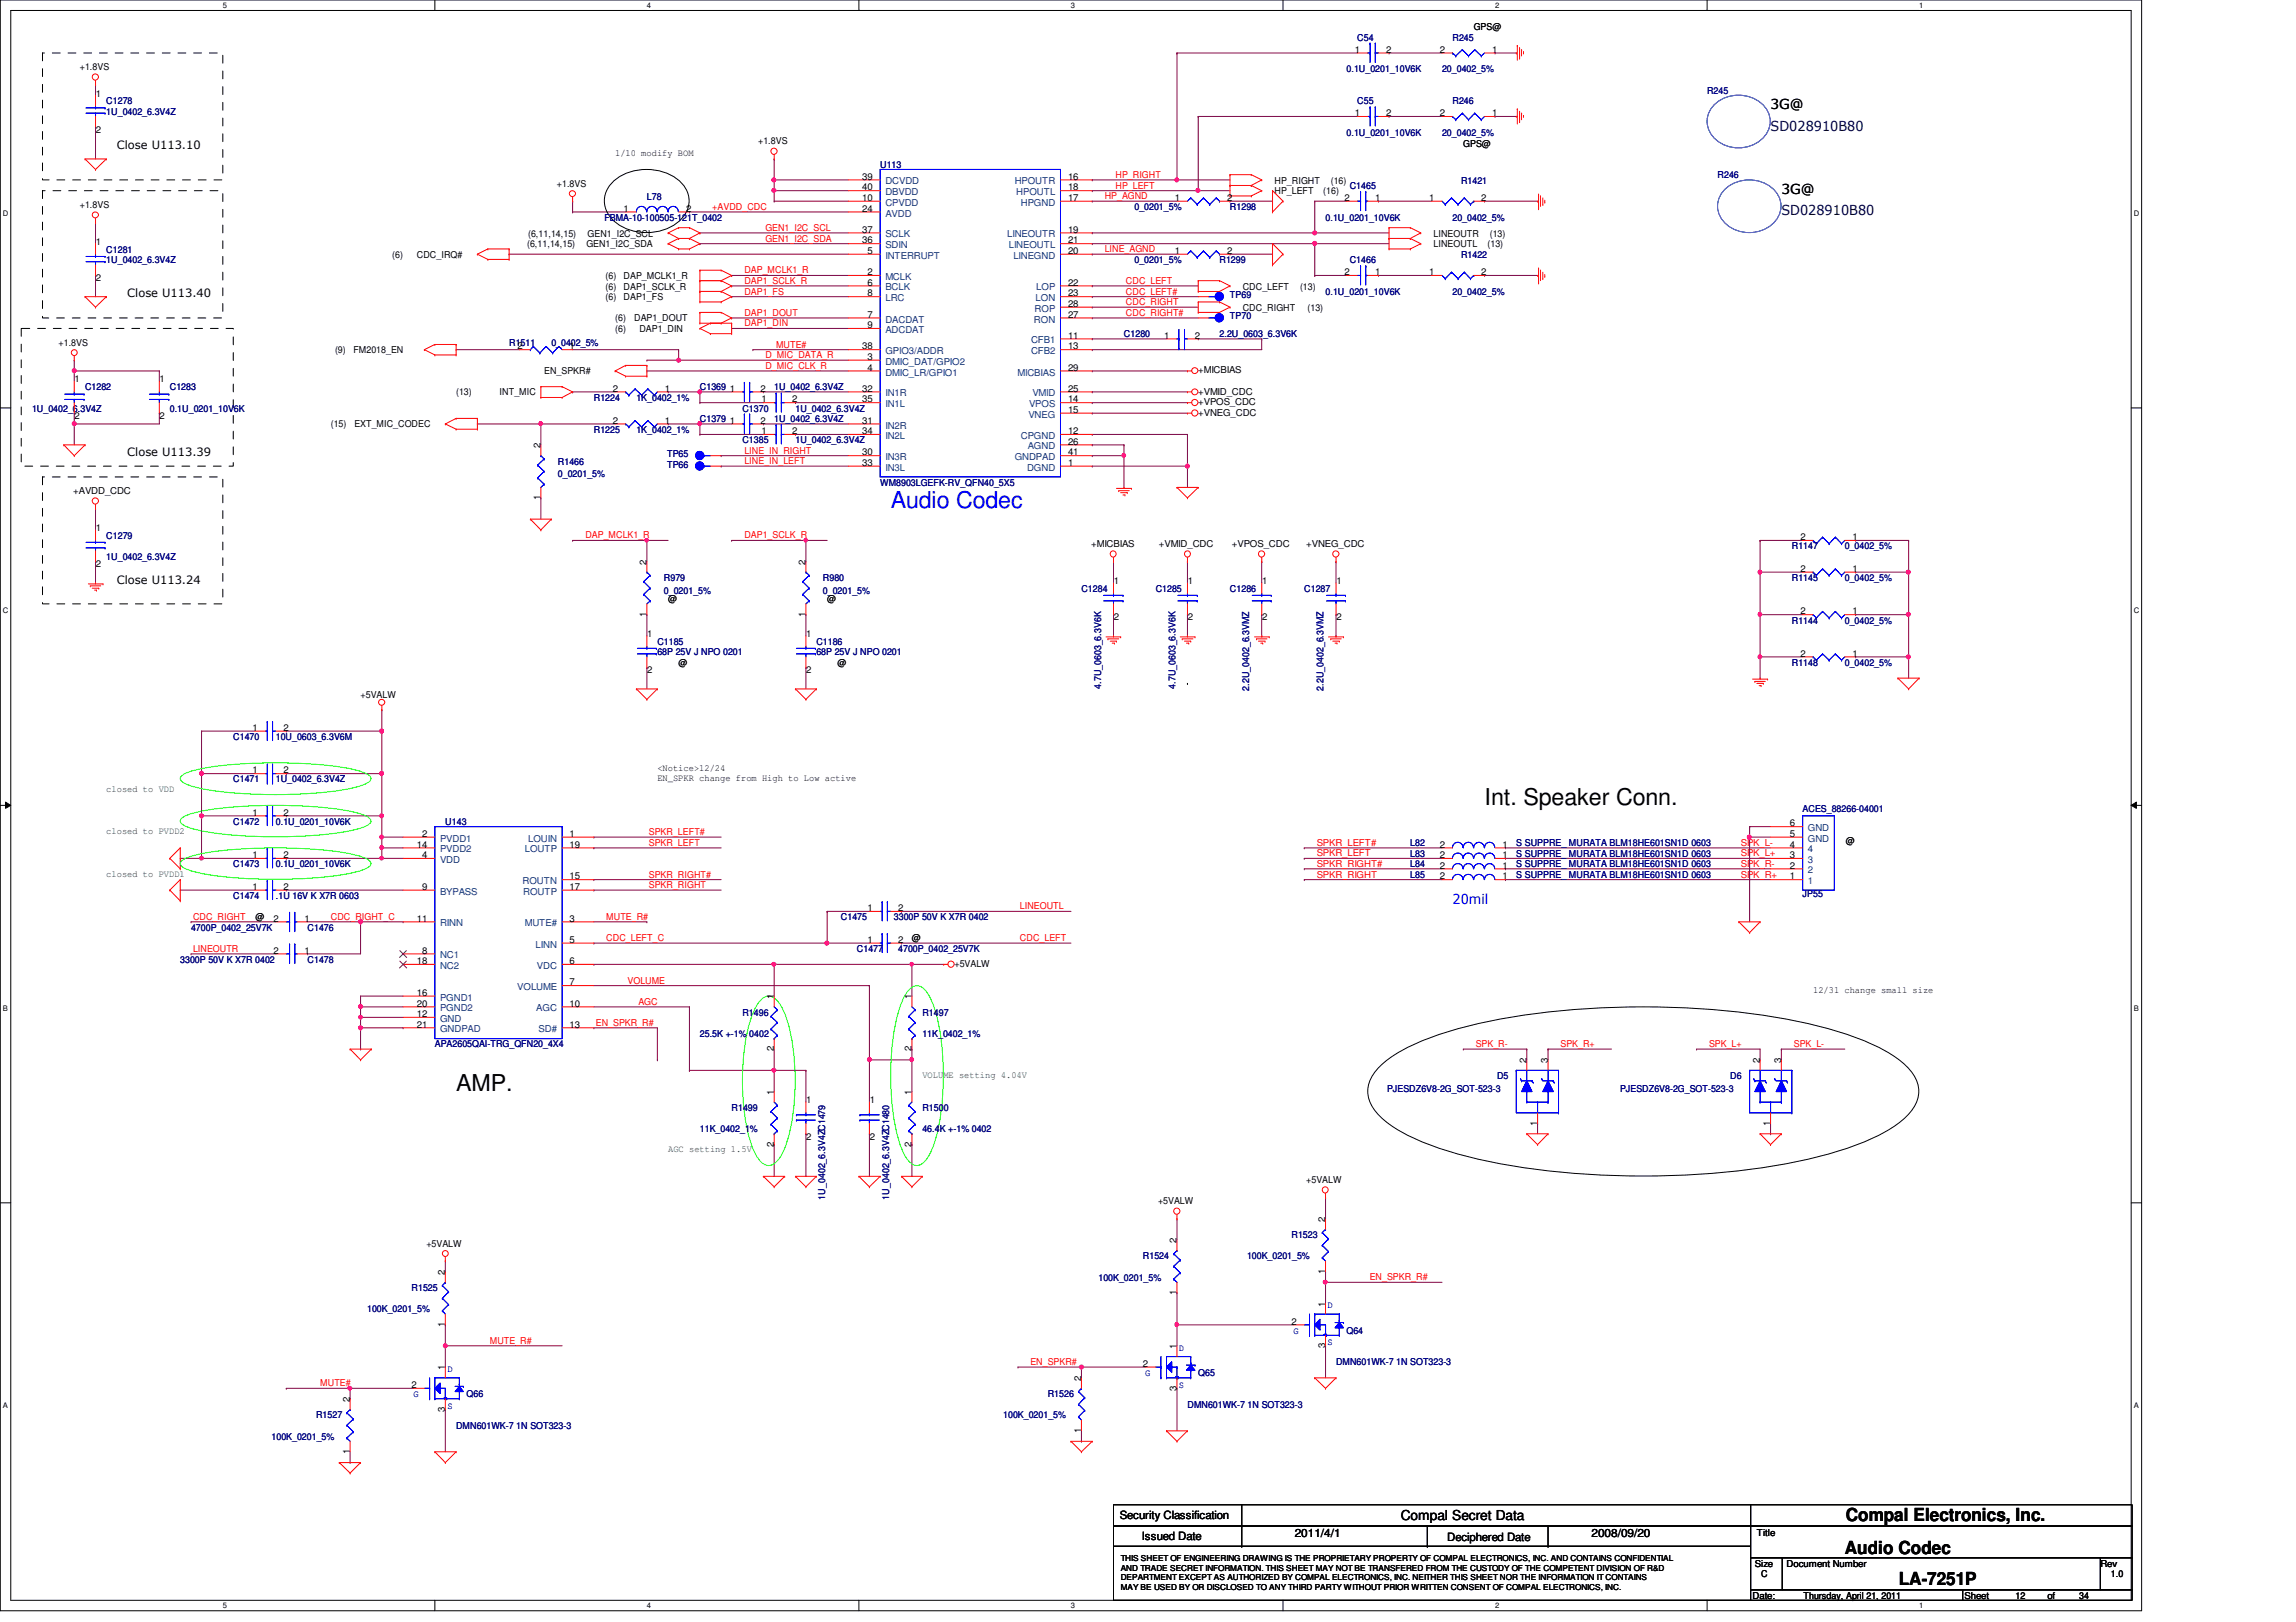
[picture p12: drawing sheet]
<svg xmlns="http://www.w3.org/2000/svg" width="297mm" height="210mm" viewBox="0 0 297 210" stroke-linecap="round" stroke-linejoin="round" font-family="sans-serif">
<defs><g id="words">
<text font-size="3" fill="#00f" x="115.2" y="65.8">Audio Codec</text>
<g font-size="3">
<text x="192.1" y="104.2">Int. Speaker Conn.</text>
<text x="59" y="141.2">AMP.</text>
</g>
<g font-size="2.3">
<text x="238.8" y="196.9">Compal Electronics, Inc.</text>
<text x="238.7" y="201">Audio Codec</text>
<text x="245.7" y="205.1">LA-7251P</text>
</g>
<g font-size="1.8" fill="#000040">
<text x="229.1" y="16.9">SD028910B80</text>
<text x="230.5" y="27.9">SD028910B80</text>
</g>
<g font-size="1.8">
<text x="229.1" y="14.1">3G@</text>
<text x="230.5" y="25.1">3G@</text>
<text x="181.2" y="196.8">Compal Secret Data</text>
</g>
<text font-size="1.8" fill="#00f" x="187.9" y="117">20mil</text>
<g font-size="1.5">
<text x="15.1" y="19.3">Close U113.10</text>
<text x="16.5" y="38.5">Close U113.40</text>
<text x="16.5" y="59.1">Close U113.39</text>
<text x="15.1" y="75.5">Close U113.24</text>
<text x="144.9" y="196.6">Security Classification</text>
<text x="147.7" y="199.3">Issued Date</text>
<text x="167.5" y="198.8">2011/4/1</text>
<text x="187.2" y="199.4">Deciphered Date</text>
<text x="205.9" y="198.8">2008/09/20</text>
</g>
<g font-size="1.2" fill="#000080">
<text x="175.6" y="5.2">C54</text>
<text x="187.9" y="5.2">R245</text>
<text x="174.2" y="9.4">0.1U_0201_10V6K</text>
<text x="186.6" y="9.4">20_0402_5%</text>
<text x="13.8" y="13.5">C1278</text>
<text x="13.8" y="14.9">1U_0402_6.3V4Z</text>
<text x="174.2" y="17.6">0.1U_0201_10V6K</text>
<text x="175.6" y="13.5">C55</text>
<text x="186.6" y="17.6">20_0402_5%</text>
<text x="187.9" y="13.5">R246</text>
<text x="220.8" y="12.1">R245</text>
<text x="113.9" y="21.7">U113</text>
<text x="189" y="23.7">R1421</text>
<text x="222.2" y="23.1">R246</text>
<text x="78.2" y="28.6">FBMA-10-100505-121T_0402</text>
<text x="83.7" y="25.8">L78</text>
<text x="146.8" y="27.2">0_0201_5%</text>
<text x="159.1" y="27.2">R1298</text>
<text x="171.5" y="28.6">0.1U_0201_10V6K</text>
<text x="174.6" y="24.4">C1465</text>
<text x="187.9" y="28.6">20_0402_5%</text>
<text x="13.8" y="32.7">C1281</text>
<text x="13.8" y="34">1U_0402_6.3V4Z</text>
<text x="146.8" y="34">0_0201_5%</text>
<text x="157.8" y="34">R1299</text>
<text x="174.6" y="34">C1466</text>
<text x="189" y="33.4">R1422</text>
<text x="159.1" y="38.6">TP69</text>
<text x="159.1" y="41.3">TP70</text>
<text x="171.5" y="38.1">0.1U_0201_10V6K</text>
<text x="187.9" y="38.1">20_0402_5%</text>
<text x="65.9" y="44.7">R1511</text>
<text x="71.3" y="44.7">0_0402_5%</text>
<text x="145.4" y="43.6">C1280</text>
<text x="157.8" y="43.6">2.2U_0603_6.3V6K</text>
<text x="4.1" y="53.3">1U_0402_6.3V4Z</text>
<text x="11" y="50.5">C1282</text>
<text x="22" y="50.5">C1283</text>
<text x="22" y="53.3">0.1U_0201_10V6K</text>
<text x="76.8" y="51.9">R1224</text>
<text x="82.3" y="51.9">1K_0402_1%</text>
<text x="90.5" y="50.5">C1369</text>
<text x="96.1" y="53.3">C1370</text>
<text x="100.2" y="50.5">1U_0402_6.3V4Z</text>
<text x="102.9" y="53.3">1U_0402_6.3V4Z</text>
<text x="76.8" y="56">R1225</text>
<text x="82.3" y="56">1K_0402_1%</text>
<text x="86.3" y="59.1">TP65</text>
<text x="90.5" y="54.6">C1379</text>
<text x="96.1" y="57.4">C1385</text>
<text x="100.2" y="54.6">1U_0402_6.3V4Z</text>
<text x="102.9" y="57.4">1U_0402_6.3V4Z</text>
<text x="72.2" y="60.1">R1466</text>
<text x="72.2" y="61.8">0_0201_5%</text>
<text x="86.3" y="60.5">TP66</text>
<text x="113.9" y="62.9">WM8903LGEFK-RV_QFN40_5X5</text>
<text x="13.8" y="69.7">C1279</text>
<text x="231.8" y="71.1">R1147</text>
<text x="238.7" y="71.1">0_0402_5%</text>
<text x="13.8" y="72.4">1U_0402_6.3V4Z</text>
<text x="85.9" y="75.2">R979</text>
<text x="85.9" y="76.8">0_0201_5%</text>
<text x="106.5" y="75.2">R980</text>
<text x="106.5" y="76.8">0_0201_5%</text>
<text x="139.9" y="76.6">C1284</text>
<text x="149.5" y="76.6">C1285</text>
<text x="159.1" y="76.6">C1286</text>
<text x="168.7" y="76.6">C1287</text>
<text x="231.8" y="75.2">R1145</text>
<text x="238.7" y="75.2">0_0402_5%</text>
<text x="85" y="83.4">C1185</text>
<text x="105.6" y="83.4">C1186</text>
<text x="231.8" y="80.7">R1144</text>
<text x="238.7" y="80.7">0_0402_5%</text>
<text x="85" y="84.8">68P 25V J NPO 0201</text>
<text x="105.6" y="84.8">68P 25V J NPO 0201</text>
<text x="142.4" y="89.2" transform="rotate(-90 142.4 89.2)">4.7U_0603_6.3V6K</text>
<text x="152.1" y="89.2" transform="rotate(-90 152.1 89.2)">4.7U_0603_6.3V6K</text>
<text x="161.6" y="89.4" transform="rotate(-90 161.6 89.4)">2.2U_0402_6.3VMZ</text>
<text x="171.2" y="89.4" transform="rotate(-90 171.2 89.4)">2.2U_0402_6.3VMZ</text>
<text x="231.8" y="86.1">R1148</text>
<text x="238.7" y="86.1">0_0402_5%</text>
<text x="30.2" y="95.8">C1470</text>
<text x="35.7" y="95.8">10U_0603_6.3V6M</text>
<text x="30.2" y="101.3">C1471</text>
<text x="35.7" y="101.3">1U_0402_6.3V4Z</text>
<text x="30.2" y="106.7">C1472</text>
<text x="35.7" y="106.7">0.1U_0201_10V6K</text>
<text x="57.6" y="106.7">U143</text>
<text x="233.2" y="105.1">ACES_88266-04001</text>
<text x="30.2" y="112.2">C1473</text>
<text x="35.7" y="112.2">0.1U_0201_10V6K</text>
<text x="182.5" y="112.2">L84</text>
<text x="182.5" y="113.6">L85</text>
<text x="182.5" y="110.9">L83</text>
<text x="182.5" y="109.5">L82</text>
<text x="196.2" y="112.2">S SUPPRE_ MURATA BLM18HE601SN1D 0603</text>
<text x="196.2" y="113.6">S SUPPRE_ MURATA BLM18HE601SN1D 0603</text>
<text x="196.2" y="110.9">S SUPPRE_ MURATA BLM18HE601SN1D 0603</text>
<text x="196.2" y="109.5">S SUPPRE_ MURATA BLM18HE601SN1D 0603</text>
<text x="30.2" y="116.3">C1474</text>
<text x="35.7" y="116.3">.1U 16V K X7R 0603</text>
<text x="108.8" y="119.1">C1475</text>
<text x="115.7" y="119.1">3300P 50V K X7R 0402</text>
<text x="233.2" y="116.1">JP55</text>
<text x="23.3" y="124.6">3300P 50V K X7R 0402</text>
<text x="24.7" y="120.4">4700P_0402_25V7K</text>
<text x="39.8" y="124.6">C1478</text>
<text x="39.8" y="120.4">C1476</text>
<text x="110.9" y="123.2">C1477</text>
<text x="116.2" y="123.2">4700P_0402_25V7K</text>
<text x="96.1" y="131.4">R1496</text>
<text x="119.3" y="131.4">R1497</text>
<text x="56.3" y="135.6">APA2605QAI-TRG_QFN20_4X4</text>
<text x="90.5" y="134.2">25.5K +-1% 0402</text>
<text x="119.3" y="134.2">11K_0402_1%</text>
<text x="94.7" y="143.8">R1499</text>
<text x="119.3" y="143.8">R1500</text>
<text x="179.4" y="141.3">PJESDZ6V8-2G_SOT-523-3</text>
<text x="193.7" y="139.7">D5</text>
<text x="209.6" y="141.3">PJESDZ6V8-2G_SOT-523-3</text>
<text x="223.9" y="139.7">D6</text>
<text x="90.5" y="146.5">11K_0402_1%</text>
<text x="119.3" y="146.5">46.4K +-1% 0402</text>
<text x="106.8" y="155.2" transform="rotate(-90 106.8 155.2)">1U_0402_6.3V4ZC1479</text>
<text x="115" y="155.2" transform="rotate(-90 115 155.2)">1U_0402_6.3V4ZC1480</text>
<text x="167.1" y="160.2">R1523</text>
<text x="53.3" y="167.1">R1525</text>
<text x="142.1" y="165.7">100K_0201_5%</text>
<text x="147.9" y="163">R1524</text>
<text x="161.3" y="163">100K_0201_5%</text>
<text x="47.5" y="169.8">100K_0201_5%</text>
<text x="174.2" y="172.6">Q64</text>
<text x="155" y="178.1">Q65</text>
<text x="172.8" y="176.7">DMN601WK-7 1N SOT323-3</text>
<text x="40.9" y="183.6">R1527</text>
<text x="59" y="184.9">DMN601WK-7 1N SOT323-3</text>
<text x="60.4" y="180.8">Q66</text>
<text x="129.8" y="183.6">100K_0201_5%</text>
<text x="135.5" y="180.8">R1526</text>
<text x="153.6" y="182.2">DMN601WK-7 1N SOT323-3</text>
<text x="35.1" y="186.3">100K_0201_5%</text>
</g>
<g font-size="1.2">
<text x="190.7" y="3.9">GPS@</text>
<text x="10.3" y="9.1">+1.8VS</text>
<text x="175.3" y="6.8">1</text>
<text x="179.3" y="6.8">2</text>
<text x="186.3" y="6.8">2</text>
<text x="193" y="6.8">1</text>
<text x="12.4" y="12.5">1</text>
<text x="12.4" y="17.2">2</text>
<text x="175.3" y="15">1</text>
<text x="179.3" y="15">2</text>
<text x="186.3" y="15">2</text>
<text x="193" y="15">1</text>
<text x="79.6" y="20.2">1/10 modify BOM</text>
<text x="98.1" y="18.7">+1.8VS</text>
<text x="111.5" y="23.2">39</text>
<text x="138.2" y="23.2">16</text>
<text x="164.9" y="23.7">HP_RIGHT</text>
<text x="172.2" y="23.7">(16)</text>
<text x="189.3" y="19">GPS@</text>
<text x="10.3" y="26.9">+1.8VS</text>
<text x="72" y="24.2">+1.8VS</text>
<text x="80.7" y="27.4">1</text>
<text x="88.8" y="27.4">2</text>
<text x="111.5" y="26">10</text>
<text x="111.5" y="27.4">24</text>
<text x="111.5" y="24.6">40</text>
<text x="138.2" y="26">17</text>
<text x="138.2" y="24.6">18</text>
<text x="152" y="26">1</text>
<text x="158.7" y="26">2</text>
<text x="164.9" y="25.1">HP_LEFT</text>
<text x="171.2" y="25.1">(16)</text>
<text x="173.9" y="26">2</text>
<text x="177.9" y="26">1</text>
<text x="184.9" y="26">1</text>
<text x="191.6" y="26">2</text>
<text x="12.4" y="31.7">1</text>
<text x="50.8" y="33.4">(6)</text>
<text x="53.9" y="33.4">CDC_IRQ#</text>
<text x="68.2" y="32">(6,11,14,15)</text>
<text x="68.3" y="30.6">(6,11,14,15)</text>
<text x="75.9" y="32">GEN1_I2C_SDA</text>
<text x="76" y="30.6">GEN1_I2C_SCL</text>
<text x="111.5" y="31.5">36</text>
<text x="111.5" y="30.1">37</text>
<text x="112.2" y="35.6">2</text>
<text x="112.2" y="32.9">5</text>
<text x="138.2" y="30.1">19</text>
<text x="138.2" y="32.9">20</text>
<text x="138.2" y="31.5">21</text>
<text x="152" y="32.9">1</text>
<text x="158.7" y="32.9">2</text>
<text x="173.9" y="35.6">2</text>
<text x="177.9" y="35.6">1</text>
<text x="184.9" y="35.6">1</text>
<text x="185.5" y="30.6">LINEOUTR</text>
<text x="185.5" y="32">LINEOUTL</text>
<text x="191.6" y="35.6">2</text>
<text x="192.4" y="32">(13)</text>
<text x="192.7" y="30.6">(13)</text>
<text x="12.4" y="36.4">2</text>
<text x="78.4" y="36.1">(6)</text>
<text x="78.4" y="37.5">(6)</text>
<text x="78.4" y="38.9">(6)</text>
<text x="79.6" y="41.6">(6)</text>
<text x="80.7" y="36.1">DAP_MCLK1_R</text>
<text x="80.7" y="37.5">DAP1_SCLK_R</text>
<text x="80.7" y="38.9">DAP1_FS</text>
<text x="82" y="41.6">DAP1_DOUT</text>
<text x="112.2" y="37">6</text>
<text x="112.2" y="41.1">7</text>
<text x="112.2" y="38.4">8</text>
<text x="138.2" y="37">22</text>
<text x="138.2" y="38.4">23</text>
<text x="138.2" y="41.1">27</text>
<text x="138.2" y="39.7">28</text>
<text x="160.8" y="37.5">CDC_LEFT</text>
<text x="160.8" y="40.2">CDC_RIGHT</text>
<text x="168.2" y="37.5">(13)</text>
<text x="169.2" y="40.2">(13)</text>
<text x="7.6" y="44.7">+1.8VS</text>
<text x="43.3" y="45.7">(9)</text>
<text x="45.7" y="45.7">FM2018_EN</text>
<text x="67" y="45.2">2</text>
<text x="73.7" y="45.2">1</text>
<text x="79.6" y="43">(6)</text>
<text x="82.7" y="43">DAP1_DIN</text>
<text x="111.5" y="45.2">38</text>
<text x="112.2" y="46.6">3</text>
<text x="112.2" y="48">4</text>
<text x="112.2" y="42.5">9</text>
<text x="138.2" y="43.8">11</text>
<text x="138.2" y="45.2">13</text>
<text x="138.2" y="48">29</text>
<text x="150.6" y="43.8">1</text>
<text x="154.6" y="43.8">2</text>
<text x="9.6" y="49.5">1</text>
<text x="20.7" y="49.5">1</text>
<text x="59" y="51.1">(13)</text>
<text x="64.6" y="51.1">INT_MIC</text>
<text x="70.4" y="48.4">EN_SPKR#</text>
<text x="79.3" y="50.7">2</text>
<text x="86" y="50.7">1</text>
<text x="94.4" y="50.7">1</text>
<text x="98.4" y="50.7">2</text>
<text x="98.5" y="52.1">1</text>
<text x="102.5" y="52.1">2</text>
<text x="111.5" y="50.7">32</text>
<text x="111.5" y="52.1">35</text>
<text x="138.2" y="52.1">14</text>
<text x="138.2" y="53.4">15</text>
<text x="138.2" y="50.7">25</text>
<text x="155" y="51.1">+VMID_CDC</text>
<text x="155" y="52.4">+VPOS_CDC</text>
<text x="155" y="53.8">+VNEG_CDC</text>
<text x="155" y="48.3">+MICBIAS</text>
<text x="9.6" y="54.2">2</text>
<text x="20.7" y="54.2">2</text>
<text x="42.8" y="55.3">(15)</text>
<text x="45.8" y="55.3">EXT_MIC_CODEC</text>
<text x="69.9" y="58" transform="rotate(-90 69.9 58)">2</text>
<text x="79.3" y="54.8">2</text>
<text x="86" y="54.8">1</text>
<text x="94.4" y="54.8">1</text>
<text x="98.4" y="54.8">2</text>
<text x="98.5" y="56.2">1</text>
<text x="102.5" y="56.2">2</text>
<text x="111.5" y="58.9">30</text>
<text x="111.5" y="54.8">31</text>
<text x="111.5" y="56.2">34</text>
<text x="138.2" y="56.2">12</text>
<text x="138.2" y="57.5">26</text>
<text x="138.2" y="58.9">41</text>
<text x="9.5" y="64">+AVDD_CDC</text>
<text x="69.9" y="64.7" transform="rotate(-90 69.9 64.7)">1</text>
<text x="111.5" y="60.3">33</text>
<text x="138.2" y="60.3">1</text>
<text x="12.4" y="68.7">1</text>
<text x="141.2" y="70.8">+MICBIAS</text>
<text x="149.9" y="70.8">+VMID_CDC</text>
<text x="159.4" y="70.8">+VPOS_CDC</text>
<text x="169" y="70.8">+VNEG_CDC</text>
<text x="232.9" y="69.9">2</text>
<text x="239.6" y="69.9">1</text>
<text x="12.4" y="73.4">2</text>
<text x="83.6" y="73.1" transform="rotate(-90 83.6 73.1)">2</text>
<text x="86.4" y="77.9">@</text>
<text x="104.2" y="73.1" transform="rotate(-90 104.2 73.1)">2</text>
<text x="107" y="77.9">@</text>
<text x="144.1" y="75.6">1</text>
<text x="153.7" y="75.6">1</text>
<text x="163.3" y="75.6">1</text>
<text x="172.9" y="75.6">1</text>
<text x="232.9" y="74">2</text>
<text x="239.6" y="74">1</text>
<text x="83.6" y="79.8" transform="rotate(-90 83.6 79.8)">1</text>
<text x="83.7" y="82.4">1</text>
<text x="104.2" y="79.8" transform="rotate(-90 104.2 79.8)">1</text>
<text x="104.3" y="82.4">1</text>
<text x="144.1" y="80.3">2</text>
<text x="153.7" y="80.3">2</text>
<text x="163.3" y="80.3">2</text>
<text x="172.9" y="80.3">2</text>
<text x="232.9" y="79.5">2</text>
<text x="239.6" y="79.5">1</text>
<text x="83.7" y="87.1">2</text>
<text x="87.8" y="86.1">@</text>
<text x="104.3" y="87.1">2</text>
<text x="108.4" y="86.1">@</text>
<text x="232.9" y="85">2</text>
<text x="239.6" y="85">1</text>
<text x="32.7" y="94.6">1</text>
<text x="36.7" y="94.6">2</text>
<text x="46.6" y="90.3">+5VALW</text>
<text x="32.7" y="100.1">1</text>
<text x="36.7" y="100.1">2</text>
<text x="85" y="99.7">&lt;Notice&gt;12/24</text>
<text x="85" y="101.1">EN_SPKR change from High to Low active</text>
<text x="32.7" y="105.5">1</text>
<text x="36.7" y="105.5">2</text>
<text x="231.6" y="106.9">6</text>
<text x="32.7" y="111">1</text>
<text x="36.7" y="111">2</text>
<text x="53.9" y="109.7">14</text>
<text x="54.6" y="111">4</text>
<text x="54.6" y="108.3">2</text>
<text x="73.7" y="113.8">15</text>
<text x="73.7" y="109.7">19</text>
<text x="73.7" y="108.3">1</text>
<text x="186.3" y="112.4">2</text>
<text x="186.3" y="113.8">2</text>
<text x="186.3" y="111">2</text>
<text x="186.3" y="109.7">2</text>
<text x="194.4" y="112.4">1</text>
<text x="194.4" y="113.8">1</text>
<text x="194.4" y="111">1</text>
<text x="194.4" y="109.7">1</text>
<text x="231.6" y="113.8">1</text>
<text x="231.6" y="111">3</text>
<text x="231.6" y="109.7">4</text>
<text x="231.6" y="112.4">2</text>
<text x="231.6" y="108.3">5</text>
<text x="238.8" y="109.2">@</text>
<text x="32.7" y="115.1">1</text>
<text x="33.1" y="119.1">@</text>
<text x="35.4" y="119.3">2</text>
<text x="36.7" y="115.1">2</text>
<text x="39.4" y="119.3">1</text>
<text x="53.9" y="119.3">11</text>
<text x="54.6" y="115.1">9</text>
<text x="73.7" y="119.3">3</text>
<text x="73.7" y="115.1">17</text>
<text x="112.2" y="117.9">1</text>
<text x="116.2" y="117.9">2</text>
<text x="35.4" y="123.4">2</text>
<text x="39.4" y="123.4">1</text>
<text x="53.9" y="124.8">18</text>
<text x="54.6" y="123.4">8</text>
<text x="73.7" y="124.8">6</text>
<text x="73.7" y="122">5</text>
<text x="112.2" y="122">1</text>
<text x="116.2" y="122">2</text>
<text x="118" y="121.8">@</text>
<text x="123.5" y="125.1">+5VALW</text>
<text x="53.9" y="131.6">12</text>
<text x="53.9" y="130.3">20</text>
<text x="53.9" y="128.9">16</text>
<text x="73.7" y="127.5">7</text>
<text x="73.7" y="130.3">10</text>
<text x="100.1" y="129.3" transform="rotate(-90 100.1 129.3)">1</text>
<text x="117.9" y="129.3" transform="rotate(-90 117.9 129.3)">1</text>
<text x="234.6" y="128.6">12/31 change small size</text>
<text x="53.9" y="133">21</text>
<text x="73.7" y="133">13</text>
<text x="100.1" y="136.1" transform="rotate(-90 100.1 136.1)">2</text>
<text x="117.9" y="136.1" transform="rotate(-90 117.9 136.1)">2</text>
<text x="197.5" y="137.5" transform="rotate(-90 197.5 137.5)">2</text>
<text x="200.2" y="137.5" transform="rotate(-90 200.2 137.5)">3</text>
<text x="227.7" y="137.5" transform="rotate(-90 227.7 137.5)">2</text>
<text x="230.4" y="137.5" transform="rotate(-90 230.4 137.5)">3</text>
<text x="100.1" y="141.6" transform="rotate(-90 100.1 141.6)">1</text>
<text x="104.3" y="142.8">1</text>
<text x="112.5" y="142.8">1</text>
<text x="117.9" y="141.6" transform="rotate(-90 117.9 141.6)">1</text>
<text x="100.1" y="148.4" transform="rotate(-90 100.1 148.4)">2</text>
<text x="104.3" y="147.5">2</text>
<text x="112.5" y="147.5">2</text>
<text x="117.9" y="148.4" transform="rotate(-90 117.9 148.4)">2</text>
<text x="198.9" y="145.7" transform="rotate(-90 198.9 145.7)">1</text>
<text x="229" y="145.7" transform="rotate(-90 229 145.7)">1</text>
<text x="149.8" y="155.8">+5VALW</text>
<text x="169" y="153.1">+5VALW</text>
<text x="55.2" y="161.3">+5VALW</text>
<text x="152.2" y="160.9" transform="rotate(-90 152.2 160.9)">2</text>
<text x="171.4" y="158.1" transform="rotate(-90 171.4 158.1)">2</text>
<text x="57.6" y="165" transform="rotate(-90 57.6 165)">2</text>
<text x="152.2" y="167.6" transform="rotate(-90 152.2 167.6)">1</text>
<text x="171.4" y="164.8" transform="rotate(-90 171.4 164.8)">1</text>
<text x="57.6" y="171.7" transform="rotate(-90 57.6 171.7)">1</text>
<text x="167.1" y="171.4">2</text>
<text x="171.4" y="169.1" transform="rotate(-90 171.4 169.1)">1</text>
<text x="53.3" y="179.6">2</text>
<text x="57.6" y="177.3" transform="rotate(-90 57.6 177.3)">1</text>
<text x="139.9" y="178.7" transform="rotate(-90 139.9 178.7)">2</text>
<text x="147.9" y="176.9">2</text>
<text x="152.2" y="180" transform="rotate(-90 152.2 180)">3</text>
<text x="152.2" y="174.6" transform="rotate(-90 152.2 174.6)">1</text>
<text x="171.4" y="174.5" transform="rotate(-90 171.4 174.5)">3</text>
<text x="45.3" y="181.4" transform="rotate(-90 45.3 181.4)">2</text>
<text x="57.6" y="182.7" transform="rotate(-90 57.6 182.7)">3</text>
<text x="139.9" y="185.4" transform="rotate(-90 139.9 185.4)">1</text>
<text x="45.3" y="188.2" transform="rotate(-90 45.3 188.2)">1</text>
<text x="227" y="202.7">Size</text>
<text x="227.3" y="198.8">Title</text>
<text x="231.1" y="202.7">Document Number</text>
<text x="271.7" y="202.7">Rev</text>
<text x="226.7" y="206.9">Date:</text>
<text x="227.8" y="204.1">C</text>
<text x="233.3" y="206.9">Thursday, April 21, 2011</text>
<text x="254.2" y="206.9">Sheet</text>
<text x="260.8" y="206.9">12</text>
<text x="264.9" y="206.9">of</text>
<text x="269" y="206.9">34</text>
<text x="273.1" y="204.1">1.0</text>
</g>
<g font-size="1.2" fill="#004080">
<text x="114.6" y="23.9">DCVDD</text>
<text x="131.3" y="23.9">HPOUTR</text>
<text x="114.6" y="26.6">CPVDD</text>
<text x="114.6" y="28">AVDD</text>
<text x="114.6" y="25.3">DBVDD</text>
<text x="131.5" y="25.3">HPOUTL</text>
<text x="132.1" y="26.6">HPGND</text>
<text x="114.6" y="33.5">INTERRUPT</text>
<text x="114.6" y="32.1">SDIN</text>
<text x="114.6" y="30.7">SCLK</text>
<text x="130.3" y="30.7">LINEOUTR</text>
<text x="130.5" y="32.1">LINEOUTL</text>
<text x="131.1" y="33.5">LINEGND</text>
<text x="114.6" y="36.2">MCLK</text>
<text x="114.6" y="37.6">BCLK</text>
<text x="114.6" y="41.7">DACDAT</text>
<text x="114.6" y="39">LRC</text>
<text x="133.8" y="41.7">RON</text>
<text x="133.9" y="40.3">ROP</text>
<text x="134" y="39">LON</text>
<text x="134.1" y="37.6">LOP</text>
<text x="114.6" y="47.2">DMIC_DAT/GPIO2</text>
<text x="114.6" y="43.1">ADCDAT</text>
<text x="114.6" y="45.8">GPIO3/ADDR</text>
<text x="133.4" y="44.4">CFB1</text>
<text x="133.4" y="45.8">CFB2</text>
<text x="114.6" y="48.6">DMIC_LR/GPIO1</text>
<text x="114.6" y="51.3">IN1R</text>
<text x="114.6" y="52.7">IN1L</text>
<text x="131.7" y="48.6">MICBIAS</text>
<text x="133.1" y="52.7">VPOS</text>
<text x="133.6" y="51.3">VMID</text>
<text x="114.6" y="59.6">IN3R</text>
<text x="114.6" y="55.5">IN2R</text>
<text x="114.6" y="56.8">IN2L</text>
<text x="131.3" y="59.6">GNDPAD</text>
<text x="132.1" y="56.8">CPGND</text>
<text x="133" y="58.2">AGND</text>
<text x="133.1" y="54.1">VNEG</text>
<text x="114.6" y="60.9">IN3L</text>
<text x="132.9" y="60.9">DGND</text>
<text x="233.9" y="107.6">GND</text>
<text x="56.9" y="110.3">PVDD2</text>
<text x="56.9" y="111.7">VDD</text>
<text x="56.9" y="108.9">PVDD1</text>
<text x="67.9" y="110.3">LOUTP</text>
<text x="68.3" y="108.9">LOUIN</text>
<text x="233.9" y="111.7">3</text>
<text x="233.9" y="110.3">4</text>
<text x="233.9" y="113">2</text>
<text x="233.9" y="108.9">GND</text>
<text x="56.9" y="115.8">BYPASS</text>
<text x="56.9" y="119.9">RINN</text>
<text x="67.6" y="114.4">ROUTN</text>
<text x="67.7" y="115.8">ROUTP</text>
<text x="67.9" y="119.9">MUTE#</text>
<text x="233.9" y="114.4">1</text>
<text x="56.9" y="124">NC1</text>
<text x="56.9" y="125.4">NC2</text>
<text x="69.3" y="122.6">LINN</text>
<text x="69.5" y="125.4">VDC</text>
<text x="56.9" y="130.9">PGND2</text>
<text x="56.9" y="129.5">PGND1</text>
<text x="66.9" y="128.1">VOLUME</text>
<text x="69.4" y="130.9">AGC</text>
<text x="56.9" y="132.2">GND</text>
<text x="56.9" y="133.6">GNDPAD</text>
<text x="69.7" y="133.6">SD#</text>
</g>
<g font-size="1.2" fill="#f00">
<text x="144.3" y="23">HP_RIGHT</text>
<text x="92.2" y="27.2">+AVDD_CDC</text>
<text x="99" y="29.9">GEN1_I2C_SCL</text>
<text x="142.9" y="25.8">HP_AGND</text>
<text x="144.3" y="24.4">HP_LEFT</text>
<text x="96.3" y="35.4">DAP_MCLK1_R</text>
<text x="99" y="31.3">GEN1_I2C_SDA</text>
<text x="142.9" y="32.6">LINE_AGND</text>
<text x="96.3" y="38.1">DAP1_FS</text>
<text x="96.3" y="40.9">DAP1_DOUT</text>
<text x="96.3" y="36.7">DAP1_SCLK_R</text>
<text x="145.7" y="39.5">CDC_RIGHT</text>
<text x="145.7" y="40.9">CDC_RIGHT#</text>
<text x="145.7" y="36.7">CDC_LEFT</text>
<text x="145.7" y="38.1">CDC_LEFT#</text>
<text x="96.3" y="42.2">DAP1_DIN</text>
<text x="99" y="47.8">D_MIC_CLK_R</text>
<text x="99" y="46.4">D_MIC_DATA_R</text>
<text x="100.4" y="45">MUTE#</text>
<text x="96.3" y="58.7">LINE_IN_RIGHT</text>
<text x="96.3" y="60.1">LINE_IN_LEFT</text>
<text x="75.7" y="69.7">DAP_MCLK1_R</text>
<text x="96.3" y="69.7">DAP1_SCLK_R</text>
<text x="83.9" y="109.5">SPKR_LEFT</text>
<text x="83.9" y="108.1">SPKR_LEFT#</text>
<text x="83.9" y="113.6">SPKR_RIGHT#</text>
<text x="170.3" y="109.5">SPKR_LEFT#</text>
<text x="170.3" y="110.8">SPKR_LEFT</text>
<text x="170.3" y="112.2">SPKR_RIGHT#</text>
<text x="170.3" y="113.6">SPKR_RIGHT</text>
<text x="225.2" y="112.2">SPK_R-</text>
<text x="225.2" y="113.6">SPK_R+</text>
<text x="225.2" y="110.8">SPK_L+</text>
<text x="225.2" y="109.5">SPK_L-</text>
<text x="25" y="119">CDC_RIGHT</text>
<text x="42.8" y="119">CDC_RIGHT_C</text>
<text x="78.4" y="119">MUTE_R#</text>
<text x="83.9" y="114.9">SPKR_RIGHT</text>
<text x="131.9" y="117.7">LINEOUTL</text>
<text x="25" y="123.2">LINEOUTR</text>
<text x="78.4" y="121.8">CDC_LEFT_C</text>
<text x="131.9" y="121.8">CDC_LEFT</text>
<text x="81.2" y="127.3">VOLUME</text>
<text x="82.6" y="130">AGC</text>
<text x="77.1" y="132.8">EN_SPKR_R#</text>
<text x="190.9" y="135.5">SPK_R-</text>
<text x="201.9" y="135.5">SPK_R+</text>
<text x="221.1" y="135.5">SPK_L+</text>
<text x="232.1" y="135.5">SPK_L-</text>
<text x="177.2" y="165.7">EN_SPKR_R#</text>
<text x="63.4" y="173.9">MUTE_R#</text>
<text x="41.4" y="179.4">MUTE#</text>
<text x="133.3" y="176.7">EN_SPKR#</text>
</g>
<g font-size="1.2" fill="#008000">
<text x="13.8" y="108">closed to PVDD2</text>
<text x="13.8" y="102.5">closed to VDD</text>
<text x="13.8" y="113.5">closed to PVDD1</text>
<text x="119.3" y="139.5">VOLUME setting 4.04V</text>
<text x="86.4" y="149.1">AGC setting 1.5V</text>
</g>
<g font-size="1.2" fill="#00f">
<text x="167.3" y="172.6">G</text>
<text x="171.7" y="169.3">D</text>
<text x="57.9" y="177.5">D</text>
<text x="148.2" y="178.1">G</text>
<text x="152.5" y="174.8">D</text>
<text x="152.5" y="179.6">S</text>
<text x="171.7" y="174.1">S</text>
<text x="53.5" y="180.8">G</text>
<text x="57.9" y="182.3">S</text>
</g>
<g font-size="1.1">
<text x="145" y="203.2">AND TRADE SECRET INFORMATION. THIS SHEET MAY NOT BE TRANSFERED FROM THE CUSTODY OF THE COMPETENT DIVISION OF R&amp;D</text>
<text x="145" y="202">THIS SHEET OF ENGINEERING DRAWING IS THE PROPRIETARY PROPERTY OF COMPAL ELECTRONICS, INC. AND CONTAINS CONFIDENTIAL</text>
<text x="145" y="205.7">MAY BE USED BY OR DISCLOSED TO ANY THIRD PARTY WITHOUT PRIOR WRITTEN CONSENT OF COMPAL ELECTRONICS, INC.</text>
<text x="145" y="204.5">DEPARTMENT EXCEPT AS AUTHORIZED BY COMPAL ELECTRONICS, INC. NEITHER THIS SHEET NOR THE INFORMATION IT CONTAINS</text>
</g>
<g font-size="1">
<text x="28.8" y="1">5</text>
<text x="83.7" y="1">4</text>
<text x="138.6" y="1">3</text>
<text x="193.4" y="1">2</text>
<text x="248.3" y="1">1</text>
<text x=".4" y="27.9">D</text>
<text x="276.1" y="27.9">D</text>
<text x=".4" y="79.4">C</text>
<text x="276.1" y="79.4">C</text>
<text x=".4" y="130.8">B</text>
<text x="276.1" y="130.8">B</text>
<text x=".4" y="182.2">A</text>
<text x="276.1" y="182.2">A</text>
<text x="28.8" y="208.1">5</text>
<text x="83.7" y="208.1">4</text>
<text x="138.6" y="208.1">3</text>
<text x="193.4" y="208.1">2</text>
<text x="248.3" y="208.1">1</text>
</g>
</g></defs>
<path d="M0 0h277.1v208.4h-277.1zM1.4 1.4h274.3v205.7h-274.3z" fill="none" stroke="#000" stroke-width=".13"/>
<g fill="#fff">
<path d="M28.8 .1h.6v1.1h-.6z"/>
<path d="M28.8 207.2h.6v1.1h-.6z"/>
</g>
<path d="M56.3 0v1.4M56.3 207.1v1.3" fill="none" stroke="#000" stroke-width=".13"/>
<g fill="#fff">
<path d="M83.7 .1h.5v1.1h-.5z"/>
<path d="M83.7 207.2h.5v1.1h-.5z"/>
</g>
<path d="M111.1 0v1.4M111.1 207.1v1.3" fill="none" stroke="#000" stroke-width=".13"/>
<g fill="#fff">
<path d="M138.6 .1h.5v1.1h-.5z"/>
<path d="M138.6 207.2h.5v1.1h-.5z"/>
</g>
<path d="M166 0v1.4M166 207.1v1.3" fill="none" stroke="#000" stroke-width=".13"/>
<g fill="#fff">
<path d="M193.4 .1h.6v1.1h-.6z"/>
<path d="M193.4 207.2h.6v1.1h-.6z"/>
</g>
<path d="M220.8 0v1.4M220.8 207.1v1.3" fill="none" stroke="#000" stroke-width=".13"/>
<g fill="#fff">
<path d="M248.3 .1h.5v1.1h-.5z"/>
<path d="M248.3 207.2h.5v1.1h-.5z"/>
<path d="M.4 27.1h.7v1.1h-.7z"/>
<path d="M276.1 27.1h.7v1.1h-.7z"/>
<path d="M.4 78.5h.7v1.1h-.7z"/>
<path d="M276.1 78.5h.7v1.1h-.7z"/>
</g>
<path d="M0 52.8h1.4M275.7 52.8h1.4" fill="none" stroke="#000" stroke-width=".13"/>
<g fill="#fff">
<path d="M.4 129.9h.6v1.1h-.6z"/>
<path d="M276.1 129.9h.6v1.1h-.6z"/>
</g>
<path d="M0 104.2h1.4M.7 103.8l.7 .4-.7 .4zM275.7 104.2l.7-.4v.8zM275.7 104.2h1.4" fill="none" stroke="#000" stroke-width=".13"/>
<path d="M.7 103.8l.7 .4-.7 .4zM275.7 104.2l.7-.4v.8z" fill="#000"/>
<g fill="#fff">
<path d="M.4 181.4h.6v1.1h-.6z"/>
<path d="M276.1 181.4h.6v1.1h-.6z"/>
</g>
<path d="M0 155.7h1.4M275.7 155.7h1.4" fill="none" stroke="#000" stroke-width=".13"/>
<path d="M74.1 27.4h.1M74.1 26h.1M74.1 27.4h6.8M74.1 26v1.4M100.2 24.7h.1M100.2 24.7h9.6M90.5 50.7h.1M90.5 50.7h4.2" fill="none" stroke="#800040" stroke-width=".13"/>
<path d="M90.4 50.5h.1l.2 .1v.3l-.2 .1-.1-.1z" fill-rule="evenodd" fill="#f0f"/>
<path d="M90.4 50.5h.1l.2 .1v.3l-.2 .1-.1-.1z" fill="none" stroke="#f0f" stroke-width=".13"/>
<g fill="none" stroke="#800040" stroke-width=".13">
<path d="M65.9 32.9h.1M65.9 32.9h43.9M100.2 26h.1M100.2 23.3h.1M100.2 26h9.6M100.2 23.3h9.6M141.3 39.8h.1M141.3 39.8h13.7M74.1 50.7h.1M74.1 50.7h5.5M90.5 52.1h.1M90.5 52.1h8.3"/>
<path d="M98.8 50.7h.1M98.8 50.7h11M102.9 52.1h.1M102.9 52.1h6.9M145.4 57.6h.1M145.4 59h.1M145.4 57.6v5.5M153.6 56.2h.1M153.6 56.2v4.1"/>
</g>
<path d="M145.2 58.7h.2l.2 .1-.1 .3-.1 .1-.2-.1z" fill-rule="evenodd" fill="#f0f"/>
<path d="M145.2 58.7h.2l.2 .1-.1 .3-.1 .1-.2-.1z" fill="none" stroke="#f0f" stroke-width=".13"/>
<g fill="none" stroke="#800040" stroke-width=".13">
<path d="M90.5 30.1h.1M90.5 31.5h.1M90.5 30.1h19.3M90.5 31.5h19.3M152.3 23.3h.1M152.3 23.3h6.8M97.4 45.3h.1M97.4 45.3h12.4M141.3 43.9h.1M141.3 50.7h.1M141.3 53.5h.1M141.3 41.1h.1"/>
<path d="M141.3 48h.1M141.3 43.9h9.6M141.3 50.7h12.3M141.3 53.5h12.3M141.3 41.1h13.7M141.3 48h12.3"/>
</g>
<path d="M152.1 23.1l.1-.1 .2 .1v.4h-.2h-.1z" fill-rule="evenodd" fill="#f0f"/>
<path d="M152.1 23.1l.1-.1 .2 .1v.4h-.2h-.1z" fill="none" stroke="#f0f" stroke-width=".13"/>
<g fill="none" stroke="#800040" stroke-width=".13">
<path d="M12.4 11h.1M12.4 16.4h.1M12.4 11v1.3M12.4 16.4v4.2M141.3 32.9h.1M141.3 32.9h11M155 24.7h.1M155 24.7h4.1M9.6 53.5h.1M9.6 54.9h.1M9.6 53.5v4.1M93.3 59h.1"/>
<path d="M93.3 59h16.5M141.3 59h.1M141.3 59h4.1M93.3 60.3h.1M93.3 60.3h16.5"/>
</g>
<circle cx="9.6" cy="54.8" r=".26" fill="#f0f"/>
<circle cx="9.6" cy="54.8" r=".26" fill="none" stroke="#f0f" stroke-width=".13"/>
<g fill="none" stroke="#800040" stroke-width=".13">
<path d="M94.7 38.4h.1M94.7 35.6h.1M94.7 37h.1M94.7 38.4h15.1M94.7 35.6h15.1M94.7 37h15.1M141.3 37h.1M141.3 38.4h.1M141.3 26h.1M141.3 38.4h13.7M141.3 37h13.7M141.3 26h11"/>
<path d="M9.6 54.9h.1M20.6 53.5h.1M20.6 53.5v1.4h-11M94.7 42.5h.1M94.7 41.1h.1M94.7 42.5h15.1M94.7 41.1h15.1M141.3 56.2h.1M141.3 56.2h12.3M141.3 60.3h.1M141.3 60.3h12.3M153.6 60.3h.1"/>
<path d="M153.6 60.3v2.8"/>
</g>
<circle cx="153.6" cy="60.3" r=".26" fill="#f0f"/>
<circle cx="153.6" cy="60.3" r=".26" fill="none" stroke="#f0f" stroke-width=".13"/>
<path d="M70 54.9h.1M70 54.9h9.6M141.3 52.1h.1M141.3 57.6h.1M141.3 52.1h12.3M141.3 57.6h4.1" fill="none" stroke="#800040" stroke-width=".13"/>
<path d="M69.8 54.6h.1l.2 .1v.3l-.2 .1-.1-.1z" fill-rule="evenodd" fill="#f0f"/>
<path d="M69.8 54.6h.1l.2 .1v.3l-.2 .1-.1-.1z" fill="none" stroke="#f0f" stroke-width=".13"/>
<path d="M86.4 50.7h.1M86.4 50.7h4.1M90.5 50.7h.1M90.5 54.9h.1M90.5 50.7v1.4M90.5 54.9h4.2M98.8 54.9h.1M98.8 54.9h11M102.9 56.2h.1M102.9 56.2h6.9" fill="none" stroke="#800040" stroke-width=".13"/>
<path d="M90.4 54.6h.1l.2 .1v.3l-.2 .1-.1-.1z" fill-rule="evenodd" fill="#f0f"/>
<path d="M90.4 54.6h.1l.2 .1v.3l-.2 .1-.1-.1z" fill="none" stroke="#f0f" stroke-width=".13"/>
<g fill="none" stroke="#800040" stroke-width=".13">
<path d="M90.5 54.9h.1M90.5 56.2h.1M90.5 54.9v1.3M90.5 56.2h8.3M74.1 69.9h.1M74.1 69.9h12.3M83.7 79.5h.1M83.7 69.9h.1M83.7 69.9v2.8M83.7 79.5v2.8M83.7 86.4h.1M83.7 86.4v2.8"/>
<path d="M168.7 109.7h.1M168.7 111.1h.1M168.7 112.4h.1M168.7 113.8h.1M168.7 109.7h17.9M168.7 111.1h17.9M168.7 112.4h17.9M168.7 113.8h17.9"/>
</g>
<path d="M83.5 69.7h.3l.1 .2-.1 .2h-.2h-.1z" fill-rule="evenodd" fill="#f0f"/>
<path d="M83.5 69.7h.3l.1 .2-.1 .2h-.2h-.1z" fill="none" stroke="#f0f" stroke-width=".13"/>
<g fill="none" stroke="#800040" stroke-width=".13">
<path d="M104.3 69.9h.1M104.3 69.9v2.8M144.1 72.7h.1M144.1 72.7v2.7M153.6 72.7h.1M153.6 79.5h.1M153.6 72.7v2.7M153.6 79.5v2.8M163.2 72.7h.1M163.2 79.5h.1M163.2 72.7v2.7M163.2 79.5v2.8"/>
<path d="M172.8 79.5h.1M172.8 72.7h.1M172.8 72.7v2.7M172.8 79.5v2.8"/>
</g>
<path d="M104.1 69.7h.3l.1 .2-.1 .2h-.2h-.1z" fill-rule="evenodd" fill="#f0f"/>
<path d="M104.1 69.7h.3l.1 .2-.1 .2h-.2h-.1z" fill="none" stroke="#f0f" stroke-width=".13"/>
<g fill="none" stroke="#800040" stroke-width=".13">
<path d="M89.2 27.4h.1M89.2 27.4h20.6M159.1 26h.1M159.1 32.9h.1M159.1 26h5.5M159.1 32.9h5.5M94.7 69.9h.1M94.7 69.9h12.3M104.3 79.5h.1M104.3 69.9h.1M104.3 79.5v2.8M240.1 74h.1"/>
<path d="M240.1 74h6.8M246.9 74h.1M246.9 74v5.5M104.3 86.4h.1M104.3 86.4v2.8M194.8 112.4h.1M194.8 113.8h.1M194.8 111.1h.1M194.8 109.7h.1M194.8 112.4h34.3M194.8 113.8h34.3M194.8 111.1h34.3"/>
<path d="M194.8 109.7h34.3M189.3 135.8h.1M189.3 135.8h8.2M197.5 135.8h.1M197.5 135.8v1.4M200.3 135.8h.1M200.3 135.8h8.2M200.3 135.8v1.4M219.5 135.8h.1M219.5 135.8h8.2v1.4M227.7 137.2h.1M230.5 137.2h.1"/>
<path d="M230.5 135.8h.1M230.5 135.8h8.2M230.5 135.8v1.4M198.9 145.4h.1M198.9 145.4v1.3M229.1 146.7h.1M229.1 145.4v1.3"/>
</g>
<circle cx="246.9" cy="74" r=".26" fill="#f0f"/>
<circle cx="246.9" cy="74" r=".26" fill="none" stroke="#f0f" stroke-width=".13"/>
<path d="M227.7 74h.1M227.7 74h5.5M227.7 74v5.5M240.1 69.9h.1M240.1 69.9h6.8" fill="none" stroke="#800040" stroke-width=".13"/>
<path d="M227.5 73.9l.2-.1 .2 .1-.1 .3-.1 .1-.2-.1z" fill-rule="evenodd" fill="#f0f"/>
<path d="M227.5 73.9l.2-.1 .2 .1-.1 .3-.1 .1-.2-.1z" fill="none" stroke="#f0f" stroke-width=".13"/>
<path d="M227.7 69.9h.1M227.7 79.5h.1M227.7 69.9h5.5M227.7 79.5h5.5M227.7 85h.1M227.7 85v2.8" fill="none" stroke="#800040" stroke-width=".13"/>
<path d="M227.5 84.8h.2l.2 .1-.1 .3-.1 .1-.2-.1z" fill-rule="evenodd" fill="#f0f"/>
<path d="M227.5 84.8h.2l.2 .1-.1 .3-.1 .1-.2-.1z" fill="none" stroke="#f0f" stroke-width=".13"/>
<path d="M227.7 79.5h.1M227.7 79.5v5.5" fill="none" stroke="#800040" stroke-width=".13"/>
<path d="M227.5 79.3l.2-.1 .2 .2-.1 .3-.1 .1-.2-.1z" fill-rule="evenodd" fill="#f0f"/>
<path d="M227.5 79.3l.2-.1 .2 .2-.1 .3-.1 .1-.2-.1z" fill="none" stroke="#f0f" stroke-width=".13"/>
<path d="M240.1 79.5h.1M240.1 79.5h6.8M227.7 85h.1M227.7 85h5.5M246.9 85h.1M246.9 85v2.8" fill="none" stroke="#800040" stroke-width=".13"/>
<circle cx="246.9" cy="85" r=".26" fill="#f0f"/>
<circle cx="246.9" cy="85" r=".26" fill="none" stroke="#f0f" stroke-width=".13"/>
<path d="M246.9 79.5h.1M246.9 79.5v5.5h-6.8M240.1 85h.1" fill="none" stroke="#800040" stroke-width=".13"/>
<circle cx="246.9" cy="79.5" r=".26" fill="#f0f"/>
<circle cx="246.9" cy="79.5" r=".26" fill="none" stroke="#f0f" stroke-width=".13"/>
<g fill="none" stroke="#800040" stroke-width=".13">
<path d="M100.2 24.7h.1M100.2 24.7v1.3M86.4 54.9h.1M86.4 54.9h4.1M141.3 45.3h.1M155 43.9h.1M155 43.9h8.2M163.2 43.9h.1M163.2 43.9v1.4h-21.9M12.4 65.8h.1M12.4 72.7h.1M12.4 65.8v2.8"/>
<path d="M12.4 72.7v2.7M144.1 79.5h.1M144.1 79.5v2.8M227.7 69.9h.1M227.7 69.9v4.1M246.9 69.9h.1M246.9 69.9v4.1"/>
</g>
<circle cx="100.1" cy="24.6" r=".26" fill="#f0f"/>
<circle cx="100.1" cy="24.6" r=".26" fill="none" stroke="#f0f" stroke-width=".13"/>
<path d="M100.2 23.3h.1M100.2 23.3v1.4" fill="none" stroke="#800040" stroke-width=".13"/>
<circle cx="100.1" cy="23.3" r=".26" fill="#f0f"/>
<circle cx="100.1" cy="23.3" r=".26" fill="none" stroke="#f0f" stroke-width=".13"/>
<path d="M12.4 28.8h.1M12.4 35.6h.1M12.4 28.8v2.7M12.4 35.6v2.8M100.2 20.6h.1M100.2 20.6v2.7M9.6 48h.1M9.6 48v1.4M9.6 48h11M20.6 48h.1M20.6 48v1.4" fill="none" stroke="#800040" stroke-width=".13"/>
<circle cx="9.6" cy="48" r=".26" fill="#f0f"/>
<circle cx="9.6" cy="48" r=".26" fill="none" stroke="#f0f" stroke-width=".13"/>
<path d="M9.6 46.6h.1M9.6 46.6v1.4M226.4 107h.1M226.4 108.3h.1M226.4 107h2.7M226.4 107v1.3M226.4 108.3h2.7" fill="none" stroke="#800040" stroke-width=".13"/>
<circle cx="226.3" cy="108.3" r=".26" fill="#f0f"/>
<circle cx="226.3" cy="108.3" r=".26" fill="none" stroke="#f0f" stroke-width=".13"/>
<path d="M83.7 48h.1M83.7 48h26.1M87.8 46.6h.1M87.8 46.6h22M226.4 108.3h.1M226.4 108.3v11" fill="none" stroke="#800040" stroke-width=".13"/>
<circle cx="87.8" cy="46.6" r=".26" fill="#f0f"/>
<circle cx="87.8" cy="46.6" r=".26" fill="none" stroke="#f0f" stroke-width=".13"/>
<path d="M170.1 31.5h.1M170.1 31.5h9.6" fill="none" stroke="#800040" stroke-width=".13"/>
<circle cx="170.1" cy="31.5" r=".26" fill="#f0f"/>
<circle cx="170.1" cy="31.5" r=".26" fill="none" stroke="#f0f" stroke-width=".13"/>
<path d="M170.1 30.1h.1M170.1 30.1h9.6" fill="none" stroke="#800040" stroke-width=".13"/>
<circle cx="170.1" cy="30.1" r=".26" fill="#f0f"/>
<circle cx="170.1" cy="30.1" r=".26" fill="none" stroke="#f0f" stroke-width=".13"/>
<g fill="none" stroke="#800040" stroke-width=".13">
<path d="M152.3 6.9h.1M152.3 6.9h23.3M152.3 6.9v16.4h-11M155 15.1h.1M155 15.1h20.6M155 15.1v9.6M179.7 6.9h.1M179.7 15.1h.1M179.7 6.9h6.9M179.7 15.1h6.9M193.4 6.9h.1M193.4 15.1h.1"/>
<path d="M193.4 6.9h2.8M193.4 15.1h2.8M141.3 30.1h.1M141.3 31.5h.1M141.3 23.3h.1M141.3 31.5h28.8v4.1M141.3 30.1h28.8M170.1 26h.1M170.1 30.1h.1M170.1 35.6h.1M170.1 26h4.1M170.1 26v4.1"/>
<path d="M170.1 35.6h4.1M178.3 26h.1M178.3 35.6h.1M178.3 26h6.9M178.3 35.6h6.9M192.1 26h.1M192.1 35.6h.1M192.1 26h6.8M192.1 35.6h6.8"/>
</g>
<circle cx="155" cy="24.6" r=".26" fill="#f0f"/>
<circle cx="155" cy="24.6" r=".26" fill="none" stroke="#f0f" stroke-width=".13"/>
<path d="M141.3 24.7h.1M141.3 24.7h13.7M61.8 54.9h.1M61.8 54.9h8.2M70 54.9h.1M70 54.9v2.7M70 64.4h.1M70 64.4v2.8M100.2 124.8h.1M100.2 124.8h17.8" fill="none" stroke="#800040" stroke-width=".13"/>
<circle cx="100.1" cy="124.8" r=".25" fill="#f0f"/>
<circle cx="100.1" cy="124.8" r=".25" fill="none" stroke="#f0f" stroke-width=".13"/>
<path d="M107 122h.1M107 122h5.5M118 124.8h.1M118 124.8v4.1" fill="none" stroke="#800040" stroke-width=".13"/>
<circle cx="107" cy="122" r=".26" fill="#f0f"/>
<circle cx="107" cy="122" r=".26" fill="none" stroke="#f0f" stroke-width=".13"/>
<path d="M118 135.8h.1M118 137.2h.1M118 135.8v5.5" fill="none" stroke="#800040" stroke-width=".13"/>
<path d="M117.8 136.9h.1l.3 .1-.1 .3-.2 .1-.1-.1z" fill-rule="evenodd" fill="#f0f"/>
<path d="M117.8 136.9h.1l.3 .1-.1 .3-.2 .1-.1-.1z" fill="none" stroke="#f0f" stroke-width=".13"/>
<path d="M89.2 138.5h.1M89.2 138.5h11M100.2 138.5h.1M100.2 138.5v2.8" fill="none" stroke="#800040" stroke-width=".13"/>
<circle cx="100.1" cy="138.5" r=".25" fill="#f0f"/>
<circle cx="100.1" cy="138.5" r=".25" fill="none" stroke="#f0f" stroke-width=".13"/>
<path d="M49.4 94.6h.1M49.4 94.6v5.5" fill="none" stroke="#800040" stroke-width=".13"/>
<path d="M49.2 94.4h.2l.2 .1-.1 .3-.1 .1-.2-.1z" fill-rule="evenodd" fill="#f0f"/>
<path d="M49.2 94.4h.2l.2 .1-.1 .3-.1 .1-.2-.1z" fill="none" stroke="#f0f" stroke-width=".13"/>
<path d="M76.8 109.7h.1M76.8 109.7h16.5M24.7 123.4h.1M24.7 123.4h11M46.6 135.8h.1M46.6 133v2.8" fill="none" stroke="#800040" stroke-width=".13"/>
<circle cx="46.6" cy="133" r=".26" fill="#f0f"/>
<circle cx="46.6" cy="133" r=".26" fill="none" stroke="#f0f" stroke-width=".13"/>
<path d="M26.1 94.6h.1M26.1 94.6h6.8M26.1 111.1h.1M26.1 111.1h6.8M49.4 100.1h.1M49.4 100.1v5.5M85 137.2h.1M85 133v4.2M118 148.1h.1M118 148.1v4.1" fill="none" stroke="#800040" stroke-width=".13"/>
<path d="M49.2 99.9l.2-.1 .2 .1-.1 .4h-.1h-.2z" fill-rule="evenodd" fill="#f0f"/>
<path d="M49.2 99.9l.2-.1 .2 .1-.1 .4h-.1h-.2z" fill="none" stroke="#f0f" stroke-width=".13"/>
<path d="M37 100.1h.1M37 100.1h12.4" fill="none" stroke="#800040" stroke-width=".13"/>
<path d="M49.2 99.9l.2-.1 .2 .1-.1 .4h-.1h-.2z" fill-rule="evenodd" fill="#f0f"/>
<path d="M49.2 99.9l.2-.1 .2 .1-.1 .4h-.1h-.2z" fill="none" stroke="#f0f" stroke-width=".13"/>
<path d="M37 115.2h.1M37 115.2h15.2M76.8 108.3h.1M76.8 108.3h16.5M118 124.8h.1M118 124.8h4.1" fill="none" stroke="#800040" stroke-width=".13"/>
<path d="M117.8 124.6h.3l.1 .2-.1 .1-.2 .1-.1-.1z" fill-rule="evenodd" fill="#f0f"/>
<path d="M117.8 124.6h.3l.1 .2-.1 .1-.2 .1-.1-.1z" fill="none" stroke="#f0f" stroke-width=".13"/>
<path d="M37 105.6h.1M37 105.6h12.4M49.4 111.1h.1M49.4 111.1h2.8" fill="none" stroke="#800040" stroke-width=".13"/>
<path d="M49.2 105.4l.2-.1 .2 .1-.1 .4h-.1h-.2z" fill-rule="evenodd" fill="#f0f"/>
<path d="M49.2 105.4l.2-.1 .2 .1-.1 .4h-.1h-.2z" fill="none" stroke="#f0f" stroke-width=".13"/>
<g fill="none" stroke="#800040" stroke-width=".13">
<path d="M49.4 91.9h.1M49.4 91.9v2.7M23.3 115.2h.1M23.3 115.2h9.6M37 111.1h.1M39.8 119.3h6.8M46.6 119.3h.1M49.4 109.7h.1M49.4 109.7v1.4h-12.4M107 117.9h.1M107 117.9h5.5M76.8 133h.1"/>
<path d="M76.8 133h8.2"/>
</g>
<path d="M49.2 110.9h.3l.1 .1-.1 .2-.1 .1-.2-.1z" fill-rule="evenodd" fill="#f0f"/>
<path d="M49.2 110.9h.3l.1 .1-.1 .2-.1 .1-.2-.1z" fill="none" stroke="#f0f" stroke-width=".13"/>
<g fill="none" stroke="#800040" stroke-width=".13">
<path d="M37 94.6h.1M37 94.6h12.4M26.1 100.1h.1M26.1 100.1v5.5M49.4 105.6h.1M49.4 109.7h.1M49.4 105.6v2.7M49.4 109.7h2.8M107 117.9h.1M107 117.9v4.1h-30.2M39.8 123.4h.1M39.8 123.4h6.8"/>
<path d="M76.8 122h.1M76.8 127.6h35.7M112.5 127.6h.1M116.6 122h.1M116.6 122h22"/>
</g>
<path d="M49.2 94.4h.2l.2 .1-.1 .3-.1 .1-.2-.1z" fill-rule="evenodd" fill="#f0f"/>
<path d="M49.2 94.4h.2l.2 .1-.1 .3-.1 .1-.2-.1z" fill="none" stroke="#f0f" stroke-width=".13"/>
<path d="M46.6 119.3h.1M46.6 119.3h5.6M46.6 119.3v4.1M52.2 119.3h.1" fill="none" stroke="#800040" stroke-width=".13"/>
<circle cx="46.6" cy="119.3" r=".26" fill="#f0f"/>
<circle cx="46.6" cy="119.3" r=".26" fill="none" stroke="#f0f" stroke-width=".13"/>
<g fill="none" stroke="#800040" stroke-width=".13">
<path d="M49.4 108.3h.1M49.4 108.3v1.4M116.6 117.9h.1M116.6 117.9h22M76.8 124.8h.1M76.8 124.8h23.4M100.2 124.8h.1M100.2 124.8v4.1M112.5 127.6h.1M112.5 137.2h.1M112.5 127.6v9.6M112.5 137.2h5.5"/>
<path d="M100.2 148.1h.1M100.2 148.1v4.1"/>
</g>
<path d="M49.2 109.5l.2-.1 .2 .1-.1 .4h-.1h-.2z" fill-rule="evenodd" fill="#f0f"/>
<path d="M49.2 109.5l.2-.1 .2 .1-.1 .4h-.1h-.2z" fill="none" stroke="#f0f" stroke-width=".13"/>
<path d="M49.2 108.1h.2l.2 .1-.1 .3-.1 .1-.2-.1z" fill-rule="evenodd" fill="#f0f"/>
<path d="M49.2 108.1h.2l.2 .1-.1 .3-.1 .1-.2-.1z" fill="none" stroke="#f0f" stroke-width=".13"/>
<g fill="none" stroke="#800040" stroke-width=".13">
<path d="M23.3 111.1h.1M23.3 111.1h2.8M24.7 119.3h.1M24.7 119.3h11M26.1 100.1h.1M26.1 100.1h6.8M76.8 113.8h.1M76.8 115.2h.1M76.8 113.8h16.5M76.8 115.2h16.5M46.6 128.9h.1M46.6 128.9h5.6"/>
<path d="M100.2 138.5h.1M100.2 135.8v2.7M100.2 138.5h4.1M104.3 138.5h.1M104.3 138.5v4.1M104.3 146.7h.1M104.3 146.7v5.5"/>
</g>
<circle cx="26.1" cy="111" r=".25" fill="#f0f"/>
<circle cx="26.1" cy="111" r=".25" fill="none" stroke="#f0f" stroke-width=".13"/>
<path d="M26.1 94.6h.1M26.1 94.6v5.5" fill="none" stroke="#800040" stroke-width=".13"/>
<circle cx="26.1" cy="100.1" r=".26" fill="#f0f"/>
<circle cx="26.1" cy="100.1" r=".26" fill="none" stroke="#f0f" stroke-width=".13"/>
<path d="M46.6 130.3h.1M46.6 133h5.6M46.6 128.9v1.4M52.2 133h.1" fill="none" stroke="#800040" stroke-width=".13"/>
<circle cx="46.6" cy="130.3" r=".26" fill="#f0f"/>
<circle cx="46.6" cy="130.3" r=".26" fill="none" stroke="#f0f" stroke-width=".13"/>
<path d="M26.1 105.6h.1M26.1 105.6v5.5M26.1 105.6h6.8M49.4 108.3h.1M49.4 108.3h2.8" fill="none" stroke="#800040" stroke-width=".13"/>
<circle cx="26.1" cy="105.6" r=".26" fill="#f0f"/>
<circle cx="26.1" cy="105.6" r=".26" fill="none" stroke="#f0f" stroke-width=".13"/>
<path d="M46.6 133h.1M46.6 131.7h.1M46.6 131.7v1.3M46.6 131.7h5.6" fill="none" stroke="#800040" stroke-width=".13"/>
<circle cx="46.6" cy="131.6" r=".25" fill="#f0f"/>
<circle cx="46.6" cy="131.6" r=".25" fill="none" stroke="#f0f" stroke-width=".13"/>
<path d="M46.6 130.3h.1M46.6 131.7h.1M46.6 130.3h5.6M46.6 130.3v1.4M76.8 130.3h12.4M89.2 130.3h.1M89.2 138.5h.1M89.2 130.3v8.2M112.5 137.2h.1M112.5 137.2v5.4" fill="none" stroke="#800040" stroke-width=".13"/>
<circle cx="112.5" cy="137.1" r=".26" fill="#f0f"/>
<circle cx="112.5" cy="137.1" r=".26" fill="none" stroke="#f0f" stroke-width=".13"/>
<g fill="none" stroke="#800040" stroke-width=".13">
<path d="M59 45.3h.1M59 45.3h8.2M74.1 45.3h13.7M83.7 46.6h.1M83.7 46.6h4.1M87.8 45.3h.1M87.8 46.6h.1M87.8 45.3v1.3M76.8 119.3h6.9M83.7 119.3h.1M112.5 146.7h.1M112.5 146.7v5.5"/>
<path d="M37 179.7h.1M37 179.7h16.5M45.3 179.7h.1M45.3 179.7v1.3M45.3 181h.1"/>
</g>
<circle cx="45.3" cy="179.6" r=".25" fill="#f0f"/>
<circle cx="45.3" cy="179.6" r=".25" fill="none" stroke="#f0f" stroke-width=".13"/>
<path d="M57.6 174.2h.1M57.6 164.6h.1M57.6 163.2v1.4M57.6 174.2v2.7M57.6 174.2h15.1M45.3 189.3h.1M45.3 187.9v1.4M57.6 182.4h.1M57.6 182.4v5.5" fill="none" stroke="#800040" stroke-width=".13"/>
<circle cx="57.6" cy="174.2" r=".26" fill="#f0f"/>
<circle cx="57.6" cy="174.2" r=".26" fill="none" stroke="#f0f" stroke-width=".13"/>
<path d="M57.6 171.4h.1M57.6 171.4v2.8M131.7 176.9h.1M131.7 176.9h16.5M139.9 178.3h.1M139.9 176.9h.1M139.9 176.9v1.4" fill="none" stroke="#800040" stroke-width=".13"/>
<circle cx="139.9" cy="176.9" r=".26" fill="#f0f"/>
<circle cx="139.9" cy="176.9" r=".26" fill="none" stroke="#f0f" stroke-width=".13"/>
<path d="M152.3 157.7h.1M152.3 157.7v2.7M152.3 179.7h.1M152.3 171.4h.1M152.3 171.4v2.8M152.3 179.7v5.5M152.3 171.4h15M139.9 186.5h.1M139.9 185.2v1.3" fill="none" stroke="#800040" stroke-width=".13"/>
<path d="M152.1 171.2h.1l.2 .1v.3l-.2 .1-.1-.1z" fill-rule="evenodd" fill="#f0f"/>
<path d="M152.1 171.2h.1l.2 .1v.3l-.2 .1-.1-.1z" fill="none" stroke="#f0f" stroke-width=".13"/>
<path d="M171.5 155h.1M171.5 155v2.7M152.3 167.3h.1M152.3 167.3v4.1M171.5 174.2h.1M171.5 165.9h.1M171.5 165.9v2.8M171.5 174.2v4.1M171.5 165.9h15.1" fill="none" stroke="#800040" stroke-width=".13"/>
<circle cx="171.4" cy="165.9" r=".25" fill="#f0f"/>
<circle cx="171.4" cy="165.9" r=".25" fill="none" stroke="#f0f" stroke-width=".13"/>
<path d="M171.5 164.6h.1M171.5 164.6v1.3" fill="none" stroke="#800040" stroke-width=".13"/>
<g fill="none" stroke="#f00" stroke-width=".13">
<path d="M12.4 11h.1M12.4 10.4v.6M196.2 6.9h.1M196.2 15.1h.1M196.3 5.9h.1M196.3 14.1h.1M196.3 5.9v1.9M196.3 14.1v1.9M196.6 7.5h.1M196.6 15.7h.1M196.6 6.1v1.4M196.6 14.4v1.3"/>
<path d="M196.8 6.4h.1M196.8 14.6h.1M196.8 6.4v.8M196.8 14.6v.9M197.1 6.7h.1M197.1 14.9h.1M197.1 6.7v.3M197.1 14.9v.3M11 20.6h.1M11 38.4h.1M11 20.6h2.8M11 20.6l1.4 1.3"/>
<path d="M11 38.4h2.8M11 38.4l1.4 1.4M12.4 21.9h.1M12.4 39.8h.1M12.4 28.8h.1M12.4 28.2v.6M13.8 20.6h.1M13.8 38.4h.1M13.8 20.6l-1.4 1.3M13.8 38.4l-1.4 1.4M61.8 32.9h.1M61.8 32.9l1.3 .7"/>
<path d="M63.1 32.2h.1M63.1 33.6h.1M63.1 32.2h2.8M63.1 32.2l-1.3 .7M63.1 33.6h2.8M65.9 32.2h.1M65.9 33.6h.1M65.9 32.2v1.4M74.1 26h.1M74.1 25.5v.5M86.4 31.5h.1M86.4 30.1h.1"/>
<path d="M86.4 31.5l1.4 .7M86.4 30.1l1.4 .8M87.8 32.2h.1M87.8 30.9h.1M87.8 29.5h.1M87.8 32.2h1.4M87.8 30.9h1.4M87.8 30.9l-1.4 .6M87.8 29.5h1.4M87.8 29.5l-1.4 .6M89.2 32.2h.1M89.2 30.9h.1"/>
<path d="M89.2 29.5h.1M89.2 30.9l1.3 .6M89.2 29.5l1.3 .6M90.5 31.5h.1M90.5 30.1h.1M90.5 36.3h.1M90.5 35h.1M90.5 37.7h.1M90.5 39.1h.1M90.5 31.5l-1.3 .7M90.5 30.1l-1.3 .8M90.5 35h2.8"/>
<path d="M90.5 36.3h2.8M90.5 35v4.1M90.5 37.7h2.8M90.5 39.1h2.8M93.3 35h.1M93.3 36.3h.1M93.3 37.7h.1M93.3 39.1h.1M93.3 35l1.4 .6M93.3 36.3l1.4 .7M93.3 37.7l1.4 .7M94.7 35.6h.1"/>
<path d="M94.7 37h.1M94.7 38.4h.1M94.7 35.6l-1.4 .7M94.7 37l-1.4 .7M94.7 38.4l-1.4 .7M100.2 20.6h.1M100.2 20v.6M152.3 32.9h1.3M155 36.3h.1M155 37.7h.1M155 39.1h.1M155 36.3h2.8"/>
<path d="M155 37.7h2.8M155 39.1h2.8M155 36.3v1.4M155 39.1v1.3M157.8 36.3h.1M157.8 37.7h.1M157.8 39.1h.1M157.8 36.3l1.3 .7M157.8 39.1l1.3 .7M157.8 32.9h1.3M159.1 24h.1M159.1 25.4h.1"/>
<path d="M159.1 22.6h.1M159.1 37h.1M159.1 39.8h.1M159.1 24h2.8M159.1 22.6v2.8M159.1 25.4h2.8M159.1 22.6h2.8M159.1 37l-1.3 .7M159.1 39.8l-1.3 .6M161.9 24h.1M161.9 25.4h.1M161.9 22.6h.1"/>
<path d="M161.9 24l1.3 .7M161.9 22.6l1.3 .7M163.2 24.7h.1M163.2 23.3h.1M163.2 24.7l-1.3 .7M163.2 23.3l-1.3 .7M164.6 24.7h.1M164.6 27.4h.1M164.6 31.5h.1M164.6 34.3h.1M164.6 24.7v2.7M164.6 31.5v2.8"/>
<path d="M164.6 24.7l1.4 1.3M164.6 31.5l1.4 1.4M166 26h.1M166 32.9h.1M166 26l-1.4 1.4M166 32.9l-1.4 1.4M179.7 29.5h.1M179.7 30.9h.1M179.7 32.2h.1M179.7 32.2h2.8M179.7 30.9h2.8M179.7 29.5h2.8"/>
<path d="M179.7 29.5v2.7M182.5 29.5h.1M182.5 30.9h.1M182.5 32.2h.1M182.5 29.5l1.3 .6M182.5 30.9l1.3 .6M183.8 30.1h.1M183.8 31.5h.1M183.8 30.1l-1.3 .8M183.8 31.5l-1.3 .7M185.2 26h1.4M190.7 26h1.4"/>
<path d="M198.9 26h.1M198.9 35.6h.1M199 27h.1M199 36.6h.1M199 25.1v1.9M199 34.7v1.9M199.3 25.4h.1M199.3 35h.1M199.3 25.4v1.3M199.3 35v1.3M199.6 26.5h.1M199.6 36.1h.1"/>
<path d="M199.6 25.6v.9M199.6 35.2v.9M199.9 26.2h.1M199.9 35.8h.1M199.9 25.9v.3M199.9 35.5v.3M8.3 57.6h.1M8.3 57.6h2.7M8.3 57.6l1.3 1.4M9.6 59h.1M9.6 46.6h.1M9.6 46.1v.5"/>
<path d="M11 57.6h.1M11 57.6l-1.4 1.4M54.9 45.3h.1M54.9 45.3l1.4 .6M56.3 44.6h.1M56.3 45.9h.1M56.3 44.6l-1.4 .7M56.3 44.6h2.7M56.3 45.9h2.7M57.6 54.9h.1M57.6 54.9l1.4 .6M59 54.1h.1"/>
<path d="M59 55.5h.1M59 44.6h.1M59 45.9h.1M59 54.1l-1.4 .8M59 54.1h2.8M59 55.5h2.8M59 44.6v1.3M61.8 54.1h.1M61.8 55.5h.1M61.8 54.1v1.4M70 51.4h.1M70 50h.1"/>
<path d="M70 50h2.7M70 51.4h2.7M70 50v1.4M72.7 50h.1M72.7 51.4h.1M72.7 50l1.4 .7M74.1 50.7h.1M74.1 50.7l-1.4 .7M79.6 48h.1M79.6 48l1.3 .7M80.9 47.3h.1M80.9 48.7h.1"/>
<path d="M80.9 47.3l-1.3 .7M80.9 47.3h2.8M80.9 48.7h2.8M83.7 47.3h.1M83.7 48.7h.1M83.7 47.3v1.4M90.5 41.8h.1M90.5 40.4h.1M90.5 42.5h.1M90.5 40.4v1.4M90.5 40.4h2.8M90.5 41.8h4.2"/>
<path d="M90.5 42.5l1.4 .7M91.9 41.8h.1M91.9 43.2h.1M91.9 41.8l-1.4 .7M91.9 43.2h2.8M93.3 40.4h.1M93.3 41.8h.1M93.3 40.4l1.4 .7M94.7 41.1h.1M94.7 41.8h.1M94.7 43.2h.1M94.7 41.1l-1.4 .7"/>
<path d="M94.7 41.8v1.4M153.6 50.7h.1M153.6 52.1h.1M153.6 53.5h.1M153.6 48h.1M153.6 50.7h.6M153.6 52.1h.6M153.6 53.5h.6M153.6 48h.6M155 40.4h.1M155 40.4h2.8M157.8 40.4h.1"/>
<path d="M11.4 75.6h1.9M11.7 75.8h.1M11.7 75.8h1.3M11.9 76.1h.9M12.2 76.4h.3M12.4 65.8h.1M12.4 75.4h.1M12.4 65.3v.5M12.4 68.6v1.3M12.4 71.3v1.4M12.4 75.4v.2M12.5 76.4h.1"/>
<path d="M12.8 76.1h.1M13.3 75.6h.1M68.6 67.2h.1M68.6 67.2h2.7M68.6 67.2l1.4 1.4M70 68.6h.1M71.3 67.2h.1M71.3 67.2l-1.3 1.4M144.1 72.7h.1M144.1 72.1v.6M144.4 63.2h2M144.7 63.5h.1"/>
<path d="M144.7 63.5h1.4M145 63.8h.8M145.3 64.1h.2M145.4 63.1h.1M145.4 63.1v.1M145.5 64.1h.1M145.8 63.8h.1M146.4 63.2h.1M152.3 63.1h.1M152.3 63.1h2.7M152.3 63.1l1.3 1.3M153.6 64.4h.1"/>
<path d="M153.6 72.7h.1M153.6 72.1v.6M153.6 75.4v1.4M153.6 78.1v1.4M155 63.1h.1M155 63.1l-1.4 1.3M163.2 72.7h.1M163.2 72.1v.6M172.8 72.7h.1M172.8 72.1v.6M49.4 91.9h.1M49.4 91.3v.6"/>
<path d="M82.3 89.2h.1M82.3 89.2h2.7M82.3 89.2l1.4 1.3M83.7 90.5h.1M85 89.2h.1M85 89.2l-1.3 1.3M102.9 89.2h.1M102.9 89.2h2.7M102.9 89.2l1.4 1.3M104.3 90.5h.1M105.6 89.2h.1M105.6 89.2l-1.3 1.3"/>
<path d="M143.1 82.4h1.9M143.3 82.7h.1M143.3 82.7h1.4M143.6 83h.8M143.9 83.2h.3M144.1 82.3h.1M144.1 82.3v.1M144.2 83.2h.1M144.4 83h.1M145 82.4h.1M152.7 82.4h1.9M152.9 82.7h.1"/>
<path d="M152.9 82.7h1.4M153.2 83h.8M153.5 83.2h.3M153.6 82.3h.1M153.6 82.3v.1M153.8 83.2h.1M154 83h.1M154.6 82.4h.1M162.3 82.4h1.9M162.6 82.7h.1M162.6 82.7h1.3M162.8 83h.9"/>
<path d="M163.1 83.2h.3M163.2 82.3h.1M163.2 82.3v.1M163.4 83.2h.1M163.7 83h.1M164.2 82.4h.1M171.9 82.4h1.9M172.2 82.7h.1M172.2 82.7h1.3M172.4 83h.9M172.7 83.2h.3M172.8 82.3h.1"/>
<path d="M172.8 82.3v.1M173 83.2h.1M173.3 83h.1M173.8 82.4h.1M226.7 87.9h2M227 88.2h.1M227 88.2h1.4M227.3 88.4h.8M227.6 88.7h.2M227.7 87.8h.1M227.7 87.8v.1M227.8 88.7h.1"/>
<path d="M228.1 88.4h.1M228.7 87.9h.1M245.5 87.8h.1M245.5 87.8h2.8M245.5 87.8l1.4 1.4M246.9 89.2h.1M248.3 87.8h.1M248.3 87.8l-1.4 1.4M22 115.2h.1M22 111.1h.1M22 115.2l1.3 1.4M22 111.1l1.3 1.3"/>
<path d="M23.3 113.8h.1M23.3 116.6h.1M23.3 112.4h.1M23.3 109.7h.1M23.3 109.7v2.7M23.3 113.8v2.8M23.3 113.8l-1.3 1.4M23.3 109.7l-1.3 1.4M225 119.3h.1M225 119.3h2.7M225 119.3l1.4 1.4M227.7 119.3h.1"/>
<path d="M227.7 119.3l-1.3 1.4M45.3 135.8h.1M45.3 135.8h2.7M45.3 135.8l1.3 1.4M46.6 137.2h.1M48 135.8h.1M48 135.8l-1.4 1.4M122.1 124.8h.1M122.1 124.8h.5M226.4 120.7h.1M98.8 152.2h.1M98.8 152.2h2.7"/>
<path d="M98.8 152.2l1.4 1.4M100.2 153.6h.1M101.5 152.2h.1M101.5 152.2l-1.3 1.4M102.9 152.2h.1M102.9 152.2h2.7M102.9 152.2l1.4 1.4M104.3 153.6h.1M105.6 152.2h.1M105.6 152.2l-1.3 1.4M111.1 152.2h.1M111.1 152.2h2.8"/>
<path d="M111.1 152.2l1.4 1.4M112.5 153.6h.1M113.9 152.2h.1M113.9 152.2l-1.4 1.4M116.6 152.2h.1M116.6 152.2h2.7M116.6 152.2l1.4 1.4M118 153.6h.1M118 141.3v1.3M118 146.7v1.4M119.3 152.2h.1M119.3 152.2l-1.3 1.4"/>
<path d="M152.3 157.7h.1M152.3 157.2v.5M171.5 155h.1M171.5 154.4v.6M197.5 146.7h.1M197.5 146.7h2.8M197.5 146.7l1.4 1.4M198.9 148.1h.1M200.3 146.7h.1M200.3 146.7l-1.4 1.4M227.7 146.7h.1M227.7 146.7h2.8"/>
<path d="M227.7 146.7l1.4 1.4M229.1 148.1h.1M230.5 146.7h.1M230.5 146.7l-1.4 1.4M57.6 163.2h.1M57.6 162.6v.6M170.1 178.3h.1M170.1 178.3h2.7M170.1 178.3l1.4 1.4M171.5 179.7h.1M172.8 178.3h.1M172.8 178.3l-1.3 1.4"/>
<path d="M43.9 189.3h.1M43.9 189.3h2.7M43.9 189.3l1.4 1.3M45.3 190.6h.1M46.6 189.3h.1M46.6 189.3l-1.3 1.3M56.3 187.9h.1M56.3 187.9h2.7M56.3 187.9l1.3 1.4M57.6 189.3h.1M59 187.9h.1M59 187.9l-1.4 1.4"/>
<path d="M138.6 186.5h.1M138.6 186.5h2.7M138.6 186.5l1.3 1.4M139.9 187.9h.1M141.3 186.5h.1M141.3 186.5l-1.4 1.4M150.9 185.2h.1M150.9 185.2h2.7M150.9 185.2l1.4 1.3M152.3 186.5h.1M153.6 185.2h.1M153.6 185.2l-1.3 1.3"/>
<circle cx="12.3" cy="10" r=".4"/>
<circle cx="100.1" cy="19.6" r=".4"/>
<circle cx="12.3" cy="27.8" r=".39"/>
<circle cx="74.1" cy="25.1" r=".39"/>
<circle cx="9.6" cy="45.6" r=".38"/>
<circle cx="154.6" cy="52.1" r=".4"/>
<circle cx="154.6" cy="53.4" r=".4"/>
<circle cx="154.6" cy="50.7" r=".39"/>
<circle cx="154.6" cy="48" r=".39"/>
<circle cx="12.3" cy="64.8" r=".4"/>
<circle cx="144" cy="71.7" r=".39"/>
<circle cx="153.6" cy="71.7" r=".39"/>
<circle cx="163.2" cy="71.7" r=".4"/>
<circle cx="172.8" cy="71.7" r=".4"/>
<circle cx="49.4" cy="90.9" r=".39"/>
<circle cx="123" cy="124.8" r=".4"/>
<circle cx="152.2" cy="156.7" r=".4"/>
<circle cx="171.4" cy="154" r=".39"/>
<circle cx="57.6" cy="162.2" r=".38"/>
</g>
<g fill="none" stroke="#000" stroke-width=".13">
<path d="M79.5 23.4a6.8 6.8 0 0 1 8.4 0 3.3 3.3 0 0 1 0 5.2 6.7 6.7 0 0 1-8.4 0 3.3 3.3 0 0 1 0-5.2zM153.6 88.4h.1M178.8 137.8a23 23 0 0 1 8.6-4.3 89.9 89.9 0 0 1 25.2-3.2 89.9 89.9 0 0 1 25.2 3.2 23 23 0 0 1 8.6 4.3 4.5 4.5 0 0 1 1.7 4.3 6.5 6.5 0 0 1-2.7 3.4 29.9 29.9 0 0 1-9.6 4 102.4 102.4 0 0 1-34.5 2.1 63.8 63.8 0 0 1-17.5-3.9 15.6 15.6 0 0 1-5.8-3.8 3.9 3.9 0 0 1 0-5.3zM144.1 194.7h82.4v2.8h-82.4zM144.1 197.5h82.4v2.6h-82.4zM160.7 197.5h.1M160.7 194.7v5.4M184.7 197.5v2.6M200.3 197.5v2.6M226.5 194.7h49.3v2.8h-49.3zM226.5 197.5h49.3v4.1h-49.3zM144.1 200.1h82.4v7h-82.4z"/>
<path d="M160.7 200.1h.1M184.7 200.1h.1M200.3 200.1h.1M226.5 201.6h4.1v4.1h-4.1zM226.5 205.7h27.4v1.4h-27.4zM230.6 201.6h41.1v4.1h-41.1zM253.9 205.7h21.9v1.4h-21.9zM271.7 201.6h4.1v4.1h-4.1z"/>
</g>
<path d="M5.5 6.9h23.3v16.4h-23.3zM5.5 24.7h23.3v16.4h-23.3zM2.7 42.5h27.5v17.8h-27.5zM5.5 61.7h23.3v16.4h-23.3z" fill="none" stroke="#000" stroke-width=".13" stroke-dasharray="1 1 1 1 1 1 1 1"/>
<path d="M23.4 106a4.9 4.9 0 0 1 2.5-1 61.4 61.4 0 0 1 19.5 0 5 5 0 0 1 2.5 1l.1 .3-.1 .2a5.1 5.1 0 0 1-2.5 1 60.1 60.1 0 0 1-19.5 0 5 5 0 0 1-2.5-1l-.1-.2zM23.4 111.5a4.9 4.9 0 0 1 2.5-1 61.4 61.4 0 0 1 19.5 0 5 5 0 0 1 2.5 1l.1 .3-.1 .2a5.1 5.1 0 0 1-2.5 1 60.1 60.1 0 0 1-19.5 0 5 5 0 0 1-2.5-1l-.1-.2zM23.4 100.5a4.9 4.9 0 0 1 2.5-1 61.4 61.4 0 0 1 19.5 0 5 5 0 0 1 2.5 1l.1 .3-.1 .2a5 5 0 0 1-2.5 1 59.5 59.5 0 0 1-19.5 0 4.9 4.9 0 0 1-2.5-1l-.1-.2zM98.5 129.4a1.28 1.28 0 0 1 1.9 0 7.5 7.5 0 0 1 1.6 3.3 30.4 30.4 0 0 1-.3 15.4 4.4 4.4 0 0 1-1.8 2.6 1.53 1.53 0 0 1-1.9-.9 16.1 16.1 0 0 1-1.8-6.8 29.2 29.2 0 0 1 1-11.4l.8-1.7zM117.7 128a1.2 1.2 0 0 1 1.8 0 10.4 10.4 0 0 1 2.1 5.3 35 35 0 0 1-.6 14.1 6.9 6.9 0 0 1-1.5 3 1.19 1.19 0 0 1-1.8 0 10.6 10.6 0 0 1-2-5.3 35.1 35.1 0 0 1 .5-14.1 7 7 0 0 1 1.5-3z" fill="none" stroke="#0f0" stroke-width=".13"/>
<g fill="none" stroke="#00f" stroke-width=".13">
<path d="M154 32.5h.1M154 32.5l-.4 .4M154 32.5l.9 .8M154.9 33.3h.1M155.7 32.5h.1M155.7 32.5l-.8 .8M155.7 32.5l.8 .8M156.5 33.3h.1M157.3 32.5h.1M157.3 32.5l-.8 .8M157.3 32.5l.5 .4M157.8 32.9h.1"/>
<path d="M186.6 26l.4 .5M187 26.5h.1M187.8 25.6h.1M187.8 25.6l-.8 .9M187.8 25.6l.8 .9M188.6 26.5h.1M189.4 25.6h.1M189.4 25.6l-.8 .9M189.4 25.6l.8 .9M190.2 26.5h.1M190.7 26h.1M190.7 26l-.5 .5"/>
<path d="M11.1 70.9h2.5M11.1 70.2h2.5M12.4 70.2h.1M12.4 70.9h.1M12.4 69.9v.3M12.4 70.9v.4M13.6 70.9h.1M13.6 70.2h.1M152.4 77.8h2.5M152.4 77h2.5M153.6 77h.1M153.6 77.8h.1"/>
<path d="M153.6 76.8v.2M153.6 77.8v.3M154.9 77.8h.1M154.9 77h.1M117.6 143h.1M117.6 144.7h.1M117.6 146.3h.1M117.6 143l.8 .8M117.6 144.7l.8 .8M117.6 146.3l.4 .4M118 146.7h.1M118 142.6l-.4 .4"/>
<path d="M118.4 143.8h.1M118.4 145.5h.1M118.4 143.8l-.8 .9M118.4 145.5l-.8 .8"/>
</g>
<path d="M170.8 170.7v1.4l-.7-.7z" fill="#00f"/>
<path d="M170.8 170.7v1.4l-.7-.7z" fill="none" stroke="#00f" stroke-width=".13"/>
<path d="M173.3 171.2l.5 .6h-1.1z" fill="#00f"/>
<g fill="none" stroke="#00f" stroke-width=".13">
<path d="M168.7 171.4h.7M169.4 171.4h.1M169.4 172.8h.1M169.4 170.1v2.7M170.1 170.1h.1M170.1 172.8h.1M170.1 170.1h3.2M170.1 170.1v2.7M170.1 172.8h3.2M170.8 171.4h.1M170.8 171.4h.7M171.3 172.7h.1"/>
<path d="M171.3 172.7v.1M171.3 172.7h.3M171.5 172.8h.1M171.5 171.4h.1M171.5 171.4v1.4M171.6 172.7h.1M171.6 172.8h.1M171.6 172.7v.1M172.7 171.2h1.1M173.3 171.2l.5 .6h-1.1zM173.3 170.1h.1M173.3 170.9h.1"/>
<path d="M173.3 172.8h.1M173.3 171.8h.1M173.3 170.1v1.1M173.3 171.8v1M173.8 171.2h.1"/>
</g>
<path d="M170.8 170.7v1.4l-.7-.7z" fill="#00f"/>
<path d="M170.8 170.7v1.4l-.7-.7z" fill="none" stroke="#00f" stroke-width=".13"/>
<path d="M173.3 171.2l.5 .6h-1.1z" fill="#00f"/>
<g fill="none" stroke="#00f" stroke-width=".13">
<path d="M176.9 6.9h.3M177.2 6.9h.1M177.2 5.6h.1M177.2 5.6v2.5M177.9 5.6h.1M177.9 6.9h.1M177.9 6.9h.4M177.9 5.6v2.5M175.6 35.6h.4M175.6 26h.4M176 34.4h.1M176 35.6h.1"/>
<path d="M176 24.8h.1M176 26h.1M176 24.8v2.5M176 34.4v2.5M176.7 35.6h.1M176.7 34.4h.1M176.7 26h.1M176.7 24.8h.1M176.7 35.6h.2M176.7 24.8v2.5M176.7 34.4v2.5M176.7 26h.2"/>
<path d="M34.3 105.6h.3M34.6 105.6h.1M34.6 104.4h.1M34.6 104.4v2.4M35.3 104.4h.1M35.3 105.6h.1M35.3 105.6h.4M35.3 104.4v2.4M117.6 131.5h.1M117.6 133.2h.1M117.6 131.5l.8 .8M117.6 133.2l.8 .8"/>
<path d="M118 134.4h.1M118 130.3l.4 .4M118.4 130.7h.1M118.4 132.3h.1M118.4 134h.1M118.4 130.7l-.8 .8M118.4 132.3l-.8 .9M118.4 134l-.4 .4M111.2 144.9h.1M111.2 144.3h.1M111.2 144.9h2.5M111.2 144.3h2.5"/>
<path d="M112.5 144.3h.1M112.5 144.9h.1M112.5 144v.3M112.5 144.9v.5M168.7 171.4h.7M169.4 171.4h.1M169.4 172.8h.1M169.4 170.1v2.7M170.1 170.1h.1M170.1 172.8h.1M170.1 170.1h3.2M170.1 170.1v2.7"/>
<path d="M170.1 172.8h3.2M170.8 171.4h.1M170.8 171.4h.7M171.3 172.7h.1M171.3 172.7v.1M171.3 172.7h.3M171.5 172.8h.1M171.5 171.4h.1M171.5 171.4v1.4M171.6 172.7h.1M171.6 172.8h.1M171.6 172.7v.1"/>
<path d="M172.7 171.2h1.1M173.3 171.2l.5 .6h-1.1zM173.3 170.1h.1M173.3 170.9h.1M173.3 172.8h.1M173.3 171.8h.1M173.3 170.1v1.1M173.3 171.8v1M173.8 171.2h.1M44.9 186.1h.1M44.9 184.4h.1M44.9 182.8h.1"/>
<path d="M44.9 186.1l.4 .4M44.9 184.4l.8 .9M44.9 182.8l.8 .8M45.3 182.4h.1M45.3 182.4l-.4 .4M45.7 185.3h.1M45.7 183.6h.1M45.7 185.3l-.8 .8M45.7 183.6l-.8 .8"/>
</g>
<g fill="none" stroke="#f00" stroke-width=".13">
<path d="M175.6 6.9h1.3M178.3 6.9h1.4M174.2 35.6h1.4M174.2 26h1.4M176.9 35.6h1.4M176.9 26h1.4M32.9 105.6h1.4M35.7 105.6h1.3M118 128.9v1.4M118 134.4v1.4M112.5 142.6v1.4M112.5 145.4v1.3"/>
<path d="M167.3 171.4h1.4M171.5 168.7v1.4M171.5 172.8v1.4M45.3 181v1.4M45.3 186.5v1.4"/>
</g>
<circle cx="90.5" cy="60.3" r=".54" fill="#00f"/>
<g fill="none" stroke="#00f" stroke-width=".13">
<path d="M91.1 60.3h.1M91.1 60.3h.8"/>
<circle cx="90.5" cy="60.3" r=".54"/>
</g>
<circle cx="90.5" cy="60.3" r=".54" fill="#00f"/>
<g fill="none" stroke="#00f" stroke-width=".13">
<path d="M176.9 15.1h.3M177.2 15.1h.1M177.2 13.8h.1M177.2 13.8v2.5M177.9 13.8h.1M177.9 15.1h.1M177.9 15.1h.4M177.9 13.8v2.5M187.9 15.1h.1M187.9 15.1l.4 .4M188.3 15.5h.1M189.2 14.6h.1"/>
<path d="M189.2 14.6l.8 .9M189.2 14.6l-.9 .9M190 15.5h.1M190.8 14.6h.1M190.8 14.6l.8 .9M190.8 14.6l-.8 .9M191.6 15.5h.1M192.1 15.1l-.5 .4M19.3 51.7h2.5M19.3 51h2.5M20.6 51h.1M20.6 51.7h.1"/>
<path d="M20.6 50.7v.3M20.6 51.7v.4M21.8 51.7h.1M21.8 51h.1M70 59h.1M70 59l.4 .4M70.4 59.4h.1M70.4 59.4l-.9 .8M80.9 50.7h.1M80.9 54.9h.1M80.9 50.7l.5 .4M80.9 54.9l.5 .3"/>
<path d="M81.4 51.1h.1M81.4 55.2h.1M82.2 50.3h.1M82.2 54.4h.1M82.2 50.3l.8 .8M82.2 50.3l-.8 .8M82.2 54.4l.8 .8M82.2 54.4l-.8 .8M83 51.1h.1M83 55.2h.1M83.8 50.3h.1M83.8 54.4h.1"/>
<path d="M83.8 50.3l.9 .8M83.8 50.3l-.8 .8M83.8 54.4l.9 .8M83.8 54.4l-.8 .8M84.7 51.1h.1M84.7 55.2h.1M85 50.7l-.3 .4M85 54.9l-.3 .3M96.1 54.9h.2M96.3 54.9h.1M96.3 53.6h.1M96.3 53.6v2.5"/>
<path d="M97 53.6h.1M97 54.9h.1M97 54.9h.4M97 53.6v2.5M100.2 56.2h.2M100.4 56.2h.1M100.4 55h.1M100.4 55v2.4M101.1 55h.1M101.1 56.2h.1M101.1 56.2h.4M101.1 55v2.4"/>
<path d="M69.5 61.8h.1M69.5 60.2h.1M69.5 61.8l.9 .9M69.5 60.2l.9 .8M70.4 62.7h.1M70.4 61h.1M70.4 62.7l-.4 .4M70.4 61l-.9 .8M91.1 60.3h.1M91.1 60.3h.8M162 77.8h2.5M162 77h2.5"/>
<path d="M163.2 77h.1M163.2 77.8h.1M163.2 76.8v.2M163.2 77.8v.3M164.5 77.8h.1M164.5 77h.1M234.6 74h.1M234.6 74l.4 .5M235 74.5h.1M235.8 73.6h.1M235.8 73.6l.8 .9M235.8 73.6l-.8 .9"/>
<path d="M236.6 74.5h.1M237.4 73.6h.1M237.4 73.6l.8 .9M237.4 73.6l-.8 .9M238.2 74.5h.1M238.7 74l-.5 .5M34.3 115.2h.3M34.6 115.2h.1M34.6 114h.1M34.6 114v2.4M35.3 114h.1M35.3 115.2h.1"/>
<path d="M35.3 115.2h.4M35.3 114v2.4M187.9 112.4a.68 .68 0 0 1 .7-.6 .68 .68 0 0 1 .7 .6M189.3 112.4a.66 .66 0 0 1 .7-.6 .66 .66 0 0 1 .6 .6M190.7 112.4a.68 .68 0 0 1 .6-.6 .68 .68 0 0 1 .7 .6M192.1 112.4a.66 .66 0 0 1 .6-.6 .66 .66 0 0 1 .7 .6M99.7 143.8h.1M99.7 145.5h.1M99.7 143.8l.9 .9M99.7 145.5l.9 .8M100.2 146.7h.1M100.2 142.6l.4 .4"/>
<path d="M100.6 143h.1M100.6 144.7h.1M100.6 146.3h.1M100.6 143l-.9 .8M100.6 144.7l-.9 .8M100.6 146.3l-.4 .4"/>
<circle cx="90.5" cy="60.3" r=".54"/>
</g>
<g fill="none" stroke="#f00" stroke-width=".13">
<path d="M175.6 15.1h1.3M178.3 15.1h1.4M186.6 15.1h1.3M192.1 15.1h1.3M20.6 49.4v1.3M20.6 52.1v1.4M70 57.6v1.4M79.6 50.7h1.3M79.6 54.9h1.3M85 50.7h1.4M85 54.9h1.4M94.7 54.9h1.4"/>
<path d="M97.4 54.9h1.4M98.8 56.2h1.4M101.5 56.2h1.4M70 63.1v1.3M91.9 60.3h1.4M163.2 75.4v1.4M163.2 78.1v1.4M233.2 74h1.4M238.7 74h1.4M32.9 115.2h1.4M35.7 115.2h1.3M186.6 112.4h1.3"/>
<path d="M193.4 112.4h1.4M100.2 141.3v1.3M100.2 146.7v1.4"/>
</g>
<circle cx="157.7" cy="38.4" r=".54" fill="#00f"/>
<g fill="none" stroke="#00f" stroke-width=".13">
<path d="M156.4 38.4h.8M157.2 38.4h.1"/>
<circle cx="157.7" cy="38.4" r=".54"/>
</g>
<circle cx="157.7" cy="38.4" r=".54" fill="#00f"/>
<g fill="none" stroke="#00f" stroke-width=".13">
<path d="M113.9 21.9h23.3v39.8h-23.3zM154 25.6h.1M154 25.6l-.4 .4M154 25.6l.9 .9M154.9 26.5h.1M155.7 25.6h.1M155.7 25.6l-.8 .9M155.7 25.6l.8 .9M156.4 38.4h.8M156.5 26.5h.1M157.2 38.4h.1M157.3 25.6h.1"/>
<path d="M157.3 25.6l-.8 .9M157.3 25.6l.5 .4M157.8 26h.1M186.6 35.6l.4 .5M187 36.1h.1M187.8 35.2h.1M187.8 35.2l-.8 .9M187.8 35.2l.8 .9M188.6 36.1h.1M189.4 35.2h.1M189.4 35.2l-.8 .9M189.4 35.2l.8 .9"/>
<path d="M190.2 36.1h.1M190.7 35.6h.1M190.7 35.6l-.5 .5M8.4 51.7h2.5M8.4 51h2.5M9.6 51h.1M9.6 51.7h.1M9.6 50.7v.3M9.6 51.7v.4M10.9 51.7h.1M10.9 51h.1M234.6 85h.1"/>
<path d="M234.6 85l.4 .4M235 85.4h.1M235.8 84.6h.1M235.8 84.6l.8 .8M235.8 84.6l-.8 .8M236.6 85.4h.1M237.4 84.6h.1M237.4 84.6l.8 .8M237.4 84.6l-.8 .8M238.2 85.4h.1M238.7 85l-.5 .4M56.3 107h16.4v27.4h-16.4z"/>
<path d="M187.9 113.8a.68 .68 0 0 1 .7-.6 .68 .68 0 0 1 .7 .6M187.9 111.1a.68 .68 0 0 1 .7-.7 .68 .68 0 0 1 .7 .7M189.3 113.8a.66 .66 0 0 1 .7-.6 .66 .66 0 0 1 .6 .6M189.3 111.1a.66 .66 0 0 1 .7-.7 .66 .66 0 0 1 .6 .7M190.7 113.8a.68 .68 0 0 1 .6-.6 .68 .68 0 0 1 .7 .6M190.7 111.1a.68 .68 0 0 1 .6-.7 .68 .68 0 0 1 .7 .7M192.1 113.8a.66 .66 0 0 1 .6-.6 .66 .66 0 0 1 .7 .6M192.1 111.1a.66 .66 0 0 1 .6-.7 .66 .66 0 0 1 .7 .7M37 123.4h.5M37.5 122.2h.1M37.5 123.4h.1M37.5 122.2v2.5"/>
<path d="M38.1 123.4h.1M38.1 122.2h.1M38.1 123.4h.3M38.1 122.2v2.5M99.7 131.5h.1M99.7 133.2h.1M99.7 131.5l.9 .8M99.7 133.2l.9 .8M100.2 134.4h.1M100.2 130.3l.4 .4M100.6 130.7h.1M100.6 132.3h.1"/>
<path d="M100.6 134h.1M100.6 130.7l-.9 .8M100.6 132.3l-.9 .9M100.6 134l-.4 .4M139.9 179.7h.1M139.9 179.7l-.4 .4M139.5 183.3h.1M139.5 181.7h.1M139.5 180.1h.1M139.5 183.3l.4 .5M139.5 181.7l.8 .8M139.5 180.1l.8 .8"/>
<path d="M140.3 182.5h.1M140.3 180.9h.1M140.3 182.5l-.8 .8M140.3 180.9l-.8 .8"/>
<circle cx="157.7" cy="38.4" r=".54"/>
</g>
<g fill="none" stroke="#f00" stroke-width=".13">
<path d="M109.8 38.4h4.1M109.8 35.6h4.1M109.8 32.9h4.1M109.8 37h4.1M109.8 26h4.1M109.8 23.3h4.1M109.8 24.7h4.1M109.8 30.1h4.1M109.8 31.5h4.1M109.8 27.4h4.1M137.2 38.4h4.1M137.2 32.9h4.1"/>
<path d="M137.2 37h4.1M137.2 26h4.1M137.2 23.3h4.1M137.2 24.7h4.1M137.2 30.1h4.1M137.2 31.5h4.1M137.2 39.8h4.1M152.3 26h1.3M155 38.4h1.4M157.8 26h1.3M185.2 35.6h1.4M190.7 35.6h1.4"/>
<path d="M9.6 49.4v1.3M9.6 52.1v1.4M109.8 46.6h4.1M109.8 48h4.1M109.8 41.1h4.1M109.8 42.5h4.1M109.8 56.2h4.1M109.8 45.3h4.1M109.8 52.1h4.1M109.8 50.7h4.1M109.8 59h4.1M109.8 54.9h4.1"/>
<path d="M137.2 48h4.1M137.2 41.1h4.1M137.2 43.9h4.1M137.2 56.2h4.1M137.2 45.3h4.1M137.2 52.1h4.1M137.2 53.5h4.1M137.2 50.7h4.1M137.2 57.6h4.1M137.2 59h4.1M109.8 60.3h4.1M137.2 60.3h4.1"/>
<path d="M233.2 85h1.4M238.7 85h1.4M52.2 109.7h4.1M52.2 115.2h4.1M52.2 119.3h4.1M52.2 111.1h4.1M52.2 108.3h4.1M72.7 113.8h4.1M72.7 109.7h4.1M72.7 115.2h4.1M72.7 119.3h4.1M72.7 108.3h4.1"/>
<path d="M186.6 113.8h1.3M186.6 111.1h1.3M193.4 113.8h1.4M193.4 111.1h1.4M35.7 123.4h1.3M38.4 123.4h1.4M52.2 123.4h4.1M52.2 130.3h4.1M52.2 131.7h4.1M52.2 124.8h4.1M52.2 128.9h4.1M52.2 133h4.1"/>
<path d="M72.7 127.6h4.1M72.7 130.3h4.1M72.7 124.8h4.1M72.7 133h4.1M72.7 122h4.1M100.2 128.9v1.4M100.2 134.4v1.4M139.9 178.3v1.4M139.9 183.8v1.4"/>
</g>
<path d="M223.4 24.3a4.6 4.6 0 0 1 6.7 1.1 3.2 3.2 0 0 1-2.2 4.4 4.4 4.4 0 0 1-5.4-1.8 2.98 2.98 0 0 1 .9-3.7z" fill="none" stroke="#0080ff" stroke-width=".13"/>
<path d="M51.7 123l.9 .9M51.7 124.4l.9 .9M52.6 123l-.9 .9M52.6 124.4l-.9 .9" fill="none" stroke="#804000" stroke-width=".13"/>
<path d="M227.7 139.9l.7 1.4h-1.4z" fill="#00f"/>
<g fill="none" stroke="#00f" stroke-width=".13">
<path d="M226.4 138.5h.1M226.4 138.5v5.5h5.4M226.4 138.5h5.4M227.7 139.9l.7 1.4h-1.4zM227.7 139.9h.1M227.7 138.5v1.4M230.5 139.9h.1M230.5 138.5v1.4M231.8 138.5h.1M231.8 138.5v5.5M227.7 142.6h.1M227.7 141.3v1.3"/>
<path d="M227.7 142.6h1.4M229.1 142.6h.1M229.1 142.6v1.4M231.8 144h.1"/>
</g>
<path d="M230.5 139.9l.6 1.4h-1.3z" fill="#00f"/>
<g fill="none" stroke="#00f" stroke-width=".13">
<path d="M226.9 139.6h.1M226.9 139.6l.1 .3M227 139.9h.1M227 139.9h1.4M228.4 139.9h.1M228.4 139.9l.1 .3M229.6 139.6h.1M229.6 139.6l.2 .3h1.3M230.5 139.9l.6 1.4h-1.3zM231.1 139.9h.1M231.1 139.9l.2 .3M229.1 142.6h1.4"/>
<path d="M230.5 142.6h.1M230.5 141.3v1.3"/>
</g>
<path d="M227.7 139.9l.7 1.4h-1.4z" fill="#00f"/>
<g fill="none" stroke="#00f" stroke-width=".13">
<path d="M226.4 138.5h.1M226.4 138.5v5.5h5.4M226.4 138.5h5.4M227.7 139.9l.7 1.4h-1.4zM227.7 139.9h.1M227.7 138.5v1.4M230.5 139.9h.1M230.5 138.5v1.4M231.8 138.5h.1M231.8 138.5v5.5M227.7 142.6h.1M227.7 141.3v1.3"/>
<path d="M227.7 142.6h1.4M229.1 142.6h.1M229.1 142.6v1.4M231.8 144h.1"/>
</g>
<path d="M230.5 139.9l.6 1.4h-1.3z" fill="#00f"/>
<g fill="none" stroke="#00f" stroke-width=".13">
<path d="M103.8 76.9h.1M103.8 75.3h.1M103.8 76.9l.9 .9M103.8 75.3l.9 .8M104.3 74h.1M104.3 74l.4 .5M104.7 77.8h.1M104.7 76.1h.1M104.7 74.5h.1M104.7 77.8l-.4 .3M104.7 76.1l-.9 .8M104.7 74.5l-.9 .8"/>
<path d="M226.9 139.6h.1M226.9 139.6l.1 .3M227 139.9h.1M227 139.9h1.4M228.4 139.9h.1M228.4 139.9l.1 .3M229.6 139.6h.1M229.6 139.6l.2 .3h1.3M230.5 139.9l.6 1.4h-1.3zM231.1 139.9h.1M231.1 139.9l.2 .3M229.1 142.6h1.4"/>
<path d="M230.5 142.6h.1M230.5 141.3v1.3"/>
</g>
<path d="M104.3 72.7v1.3M104.3 78.1v1.4M227.7 137.2v1.3M230.5 137.2v1.3M229.1 144v1.4" fill="none" stroke="#f00" stroke-width=".13"/>
<circle cx="90.5" cy="58.9" r=".54" fill="#00f"/>
<g fill="none" stroke="#00f" stroke-width=".13">
<path d="M91.1 59h.1M91.1 59h.8"/>
<circle cx="90.5" cy="58.9" r=".54"/>
</g>
<circle cx="90.5" cy="58.9" r=".54" fill="#00f"/>
<g fill="none" stroke="#00f" stroke-width=".13">
<path d="M91.1 59h.1M91.1 59h.8M152.3 43.9h.2M152.5 43.9h.1M152.5 45.1h.1M152.5 42.6v2.5M153.2 45.1h.1M153.2 43.9h.1M153.2 43.9h.4M153.2 42.6v2.5"/>
<circle cx="90.5" cy="58.9" r=".54"/>
</g>
<path d="M91.9 59h1.4M150.9 43.9h1.4M153.6 43.9h1.4" fill="none" stroke="#f00" stroke-width=".13"/>
<path d="M197.5 139.9l.7 1.4h-1.4z" fill="#00f"/>
<g fill="none" stroke="#00f" stroke-width=".13">
<path d="M196.2 138.5h.1M196.2 138.5v5.5h5.4M196.2 138.5h5.4M197.5 139.9l.7 1.4h-1.4zM197.5 139.9h.1M197.5 138.5v1.4M200.3 139.9h.1M200.3 138.5v1.4M201.6 138.5h.1M201.6 138.5v5.5M197.5 142.6h.1M197.5 141.3v1.3"/>
<path d="M197.5 142.6h1.4M198.9 142.6h.1M198.9 142.6v1.4M201.6 144h.1"/>
</g>
<path d="M200.3 139.9l.7 1.4h-1.4z" fill="#00f"/>
<g fill="none" stroke="#00f" stroke-width=".13">
<path d="M196.7 139.6h.1M196.7 139.6l.1 .3M196.8 139.9h.1M196.8 139.9h1.4M198.2 139.9h.1M198.2 139.9l.2 .3M199.5 139.6h.1M199.5 139.6l.1 .3h1.4M200.3 139.9l.7 1.4h-1.4zM201 139.9h.1M201 139.9l.1 .3M198.9 142.6h1.4"/>
<path d="M200.3 142.6h.1M200.3 141.3v1.3"/>
</g>
<path d="M197.5 139.9l.7 1.4h-1.4z" fill="#00f"/>
<g fill="none" stroke="#00f" stroke-width=".13">
<path d="M196.2 138.5h.1M196.2 138.5v5.5h5.4M196.2 138.5h5.4M197.5 139.9l.7 1.4h-1.4zM197.5 139.9h.1M197.5 138.5v1.4M200.3 139.9h.1M200.3 138.5v1.4M201.6 138.5h.1M201.6 138.5v5.5M197.5 142.6h.1M197.5 141.3v1.3"/>
<path d="M197.5 142.6h1.4M198.9 142.6h.1M198.9 142.6v1.4M201.6 144h.1"/>
</g>
<path d="M200.3 139.9l.7 1.4h-1.4z" fill="#00f"/>
<g fill="none" stroke="#00f" stroke-width=".13">
<path d="M187.9 6.9h.1M187.9 6.9l.4 .3M188.3 7.2h.1M189.2 6.4h.1M189.2 6.4l.8 .8M189.2 6.4l-.9 .8M190 7.2h.1M190.8 6.4h.1M190.8 6.4l.8 .8M190.8 6.4l-.8 .8M191.6 7.2h.1M192.1 6.9l-.5 .3"/>
<path d="M100.2 52.1h.2M100.4 52.1h.1M100.4 50.9h.1M100.4 50.9v2.4M101.1 50.9h.1M101.1 52.1h.1M101.1 52.1h.4M101.1 50.9v2.4M37 119.3h.5M37.5 118.1h.1M37.5 119.3h.1M37.5 118.1v2.5"/>
<path d="M38.1 119.3h.1M38.1 118.1h.1M38.1 119.3h.3M38.1 118.1v2.5M196.7 139.6h.1M196.7 139.6l.1 .3M196.8 139.9h.1M196.8 139.9h1.4M198.2 139.9h.1M198.2 139.9l.2 .3M199.5 139.6h.1M199.5 139.6l.1 .3h1.4"/>
<path d="M200.3 139.9l.7 1.4h-1.4zM201 139.9h.1M201 139.9l.1 .3M198.9 142.6h1.4M200.3 142.6h.1M200.3 141.3v1.3"/>
</g>
<path d="M186.6 6.9h1.3M192.1 6.9h1.3M98.8 52.1h1.4M101.5 52.1h1.4M35.7 119.3h1.3M38.4 119.3h1.4M197.5 137.2v1.3M200.3 137.2v1.3M198.9 144v1.4" fill="none" stroke="#f00" stroke-width=".13"/>
<circle cx="157.7" cy="41.1" r=".54" fill="#00f"/>
<g fill="none" stroke="#00f" stroke-width=".13">
<path d="M156.4 41.1h.8M157.2 41.1h.1"/>
<circle cx="157.7" cy="41.1" r=".54"/>
</g>
<circle cx="157.7" cy="41.1" r=".54" fill="#00f"/>
<g fill="none" stroke="#00f" stroke-width=".13">
<path d="M68.6 45.3h.1M69 44.8h.1M69 44.8l.8 .9M69 44.8l-.4 .5M69.8 45.7h.1M70.7 44.8h.1M70.7 44.8l.8 .9M70.7 44.8l-.9 .9M71.5 45.7h.1M72.3 44.8h.1M72.3 44.8l.4 .5M72.3 44.8l-.8 .9"/>
<path d="M96.1 50.7h.2M96.3 50.7h.1M96.3 49.5h.1M96.3 49.5v2.5M97 49.5h.1M97 50.7h.1M97 50.7h.4M97 49.5v2.5M156.4 41.1h.8M157.2 41.1h.1M142.8 77.8h2.5M142.8 77h2.5"/>
<path d="M144.1 77h.1M144.1 77.8h.1M144.1 76.8v.2M144.1 77.8v.3M145.3 77.8h.1M145.3 77h.1M82.5 84.6h2.4M82.5 83.9h2.4M83.7 83.9h.1M83.7 84.6h.1M83.7 83.7v.2M83.7 84.6v.4"/>
<path d="M84.9 84.6h.1M84.9 83.9h.1M34.3 111.1h.3M34.6 111.1h.1M34.6 109.9h.1M34.6 109.9v2.4M35.3 109.9h.1M35.3 111.1h.1M35.3 111.1h.4M35.3 109.9v2.4M113.9 117.9h.2M114.1 117.9h.1"/>
<path d="M114.1 116.7h.1M114.1 116.7v2.5M114.8 116.7h.1M114.8 117.9h.1M114.8 116.7v2.5M114.8 117.9h.4M113.9 122h.2M114.1 122h.1M114.1 120.8h.1M114.1 120.8v2.5M114.8 120.8h.1M114.8 122h.1"/>
<path d="M114.8 122h.4M114.8 120.8v2.5M57.2 169.6h.1M57.2 168h.1M57.2 166.4h.1M57.2 169.6l.4 .5M57.2 168l.8 .8M57.2 166.4l.8 .8M57.6 165.9h.1M57.6 165.9l-.4 .5M58 168.8h.1M58 167.2h.1"/>
<path d="M58 168.8l-.8 .8M58 167.2l-.8 .8M151.8 165.5h.1M151.8 163.9h.1M151.8 162.3h.1M151.8 165.5l.5 .4M151.8 163.9l.9 .8M151.8 162.3l.9 .8M152.3 161.8h.1M152.3 161.8l-.5 .5M152.7 164.7h.1M152.7 163.1h.1"/>
<path d="M152.7 164.7l-.9 .8M152.7 163.1l-.9 .8"/>
<circle cx="157.7" cy="41.1" r=".54"/>
</g>
<g fill="none" stroke="#f00" stroke-width=".13">
<path d="M67.2 45.3h1.4M72.7 45.3h1.4M94.7 50.7h1.4M97.4 50.7h1.4M155 41.1h1.4M144.1 75.4v1.4M144.1 78.1v1.4M83.7 82.3v1.4M83.7 85v1.4M32.9 111.1h1.4M35.7 111.1h1.3M112.5 117.9h1.4"/>
<path d="M115.2 117.9h1.4M112.5 122h1.4M115.2 122h1.4M57.6 164.6v1.3M57.6 170.1v1.3M152.3 160.4v1.4M152.3 165.9v1.4"/>
</g>
<path d="M222 13.3a4.5 4.5 0 0 1 6.7 1.1 3.2 3.2 0 0 1-2.2 4.5 4.4 4.4 0 0 1-5.3-1.9 2.99 2.99 0 0 1 .8-3.7z" fill="none" stroke="#0080ff" stroke-width=".13"/>
<path d="M150.9 176.9l.7-.7v1.4z" fill="#00f"/>
<path d="M150.9 176.9l.7-.7v1.4z" fill="none" stroke="#00f" stroke-width=".13"/>
<path d="M154 176.7l.6 .6h-1.1z" fill="#00f"/>
<g fill="none" stroke="#00f" stroke-width=".13">
<path d="M149.5 176.9h.7M150.2 176.9h.1M150.2 178.3h.1M150.2 175.6v2.7M150.9 175.6h.1M150.9 178.3h.1M150.9 175.6h3.1M150.9 175.6v2.7M150.9 178.3h3.1M151.6 176.9h.1M151.6 176.9h.7M152.1 178.1h.1"/>
<path d="M152.1 178.1v.2M152.1 178.1h.3M152.3 178.3h.1M152.3 176.9h.1M152.3 176.9v1.4M152.4 178.1h.1M152.4 178.3h.1M152.4 178.1v.2M153.5 176.7h1.1M154 176.7l.6 .6h-1.1zM154 175.6h.1M154 176.4h.1"/>
<path d="M154 178.3h.1M154 177.3h.1M154 175.6v1.1M154 177.3v1M154.6 176.7h.1"/>
</g>
<path d="M150.9 176.9l.7-.7v1.4z" fill="#00f"/>
<path d="M150.9 176.9l.7-.7v1.4z" fill="none" stroke="#00f" stroke-width=".13"/>
<path d="M154 176.7l.6 .6h-1.1z" fill="#00f"/>
<g fill="none" stroke="#00f" stroke-width=".13">
<path d="M11.1 14.6h2.5M11.1 14h2.5M12.4 14h.1M12.4 14.6h.1M12.4 13.7v.3M12.4 14.6v.5M13.6 14.6h.1M13.6 14h.1M83.3 76.9h.1M83.3 75.3h.1M83.3 76.9l.8 .9M83.3 75.3l.8 .8"/>
<path d="M83.7 74h.1M83.7 74l.4 .5M84.1 77.8h.1M84.1 76.1h.1M84.1 74.5h.1M84.1 77.8l-.4 .3M84.1 76.1l-.8 .8M84.1 74.5l-.8 .8M171.6 77.8h2.5M171.6 77h2.5M172.8 77h.1M172.8 77.8h.1"/>
<path d="M172.8 76.8v.2M172.8 77.8v.3M174.1 77.8h.1M174.1 77h.1M34.3 94.6h.3M34.6 94.6h.1M34.6 93.4h.1M34.6 93.4v2.4M35.3 93.4h.1M35.3 94.6h.1M35.3 94.6h.4M35.3 93.4v2.4"/>
<path d="M103 84.6h2.5M103 83.9h2.5M104.3 83.9h.1M104.3 84.6h.1M104.3 83.7v.2M104.3 84.6v.4M105.5 84.6h.1M105.5 83.9h.1M233.2 105.6h4.1v9.6h-4.1zM149.5 176.9h.7M150.2 176.9h.1M150.2 178.3h.1"/>
<path d="M150.2 175.6v2.7M150.9 175.6h.1M150.9 178.3h.1M150.9 175.6h3.1M150.9 175.6v2.7M150.9 178.3h3.1M151.6 176.9h.1M151.6 176.9h.7M152.1 178.1h.1M152.1 178.1v.2M152.1 178.1h.3M152.3 178.3h.1"/>
<path d="M152.3 176.9h.1M152.3 176.9v1.4M152.4 178.1h.1M152.4 178.3h.1M152.4 178.1v.2M153.5 176.7h1.1M154 176.7l.6 .6h-1.1zM154 175.6h.1M154 176.4h.1M154 178.3h.1M154 177.3h.1M154 175.6v1.1"/>
<path d="M154 177.3v1M154.6 176.7h.1"/>
</g>
<g fill="none" stroke="#f00" stroke-width=".13">
<path d="M12.4 12.3v1.4M12.4 15.1v1.3M83.7 72.7v1.3M83.7 78.1v1.4M172.8 75.4v1.4M172.8 78.1v1.4M32.9 94.6h1.4M35.7 94.6h1.3M104.3 82.3v1.4M104.3 85v1.4M229.1 113.8h4.1M229.1 111.1h4.1"/>
<path d="M229.1 109.7h4.1M229.1 112.4h4.1M229.1 108.3h4.1M229.1 107h4.1M148.2 176.9h1.3M152.3 174.2v1.4M152.3 178.3v1.4"/>
</g>
<path d="M56.3 179.7l.6-.7v1.3z" fill="#00f"/>
<path d="M56.3 179.7l.6-.7v1.3z" fill="none" stroke="#00f" stroke-width=".13"/>
<path d="M59.4 179.4l.5 .7h-1z" fill="#00f"/>
<g fill="none" stroke="#00f" stroke-width=".13">
<path d="M54.9 179.7h.7M55.6 179.7h.1M55.6 178.3v2.7M56.3 178.3h.1M56.3 178.3h3.1M56.3 178.3v2.7M56.9 179.7h.1M56.9 179.7h.7M57.6 179.7h.1M57.6 179.7v1.3M58.9 179.4h1M59.4 179.4l.5 .7h-1z"/>
<path d="M59.4 178.3h.1M59.4 179.1h.1M59.4 178.3v1.1M59.9 179.4h.1M55.6 181h.1M56.3 181h.1M56.3 181h3.1M57.5 180.9h.1M57.5 180.9v.1M57.5 180.9h.3M57.6 181h.1M57.8 180.9h.1"/>
<path d="M57.8 181h.1M57.8 180.9v.1M59.4 181h.1M59.4 180.1h.1M59.4 180.1v.9"/>
</g>
<path d="M56.3 179.7l.6-.7v1.3z" fill="#00f"/>
<path d="M56.3 179.7l.6-.7v1.3z" fill="none" stroke="#00f" stroke-width=".13"/>
<path d="M59.4 179.4l.5 .7h-1z" fill="#00f"/>
<g fill="none" stroke="#00f" stroke-width=".13">
<path d="M11.1 33.9h2.5M11.1 33.2h2.5M12.4 33.2h.1M12.4 33.9h.1M12.4 32.9v.3M12.4 33.9v.4M13.6 33.9h.1M13.6 33.2h.1M83.6 27.4a.66 .66 0 0 0-.6-.7 .66 .66 0 0 0-.7 .7M85 27.4a.66 .66 0 0 0-.7-.7 .66 .66 0 0 0-.6 .7M86.4 27.4a.68 .68 0 0 0-.7-.7 .68 .68 0 0 0-.7 .7M87.8 27.4a.66 .66 0 0 0-.7-.7 .66 .66 0 0 0-.7 .7"/>
<path d="M234.6 79.5h.1M234.6 69.9h.1M234.6 79.5l.4 .5M234.6 69.9l.4 .5M235 80h.1M235 70.4h.1M235.8 79.1h.1M235.8 69.5h.1M235.8 79.1l.8 .9M235.8 79.1l-.8 .9M235.8 69.5l.8 .9M235.8 69.5l-.8 .9"/>
<path d="M236.6 80h.1M236.6 70.4h.1M237.4 79.1h.1M237.4 69.5h.1M237.4 79.1l.8 .9M237.4 79.1l-.8 .9M237.4 69.5l.8 .9M237.4 69.5l-.8 .9M238.2 80h.1M238.2 70.4h.1M238.7 79.5l-.5 .5M238.7 69.9l-.5 .5"/>
<path d="M34.6 98.9v2.4M35.3 98.9v2.4M34.3 100.1h.3M34.6 100.1h.1M34.6 101.3h.1M35.3 101.3h.1M35.3 100.1h.1M35.3 100.1h.4M189.3 109.7a.68 .68 0 0 0-.7-.7 .68 .68 0 0 0-.7 .7M190.6 109.7a.66 .66 0 0 0-.7-.7 .66 .66 0 0 0-.6 .7M192 109.7a.68 .68 0 0 0-.7-.7 .68 .68 0 0 0-.6 .7M193.4 109.7a.66 .66 0 0 0-.7-.7 .66 .66 0 0 0-.6 .7"/>
<path d="M103 144.9h.1M103 144.3h.1M103 144.9h2.5M103 144.3h2.5M104.3 144.3h.1M104.3 144.9h.1M104.3 144v.3M104.3 144.9v.5M171.1 159.5h.1M171.1 159.5l.8 .8M171.5 159.1h.1M171.5 159.1l-.4 .4"/>
<path d="M54.9 179.7h.7M55.6 179.7h.1M55.6 178.3v2.7M56.3 178.3h.1M56.3 178.3h3.1M56.3 178.3v2.7M56.9 179.7h.1M56.9 179.7h.7M57.6 179.7h.1M57.6 179.7v1.3M58.9 179.4h1M59.4 179.4l.5 .7h-1z"/>
<path d="M59.4 178.3h.1M59.4 179.1h.1M59.4 178.3v1.1M59.9 179.4h.1M171.1 162.8h.1M171.1 161.2h.1M171.1 162.8l.4 .4M171.1 161.2l.8 .8M171.9 162h.1M171.9 160.3h.1M171.9 162l-.8 .8M171.9 160.3l-.8 .9"/>
<path d="M55.6 181h.1M56.3 181h.1M56.3 181h3.1M57.5 180.9h.1M57.5 180.9v.1M57.5 180.9h.3M57.6 181h.1M57.8 180.9h.1M57.8 181h.1M57.8 180.9v.1M59.4 181h.1M59.4 180.1h.1"/>
<path d="M59.4 180.1v.9"/>
</g>
<g fill="none" stroke="#f00" stroke-width=".13">
<path d="M12.4 31.5v1.4M12.4 34.3v1.3M80.9 27.4h1.4M87.8 27.4h1.4M233.2 79.5h1.4M233.2 69.9h1.4M238.7 79.5h1.4M238.7 69.9h1.4M32.9 100.1h1.4M35.7 100.1h1.3M186.6 109.7h1.3M193.4 109.7h1.4"/>
<path d="M104.3 142.6v1.4M104.3 145.4v1.3M171.5 157.7v1.4M53.5 179.7h1.4M57.6 176.9v1.4M171.5 163.2v1.4M57.6 181v1.4"/>
</g>
<path d="M90.4 50.5h.1l.2 .1v.3l-.2 .1-.1-.1z" fill-rule="evenodd" fill="#f0f"/>
<path d="M90.4 50.5h.1l.2 .1v.3l-.2 .1-.1-.1z" fill="none" stroke="#f0f" stroke-width=".13"/>
<path d="M145.2 58.7h.2l.2 .1-.1 .3-.1 .1-.2-.1z" fill-rule="evenodd" fill="#f0f"/>
<path d="M145.2 58.7h.2l.2 .1-.1 .3-.1 .1-.2-.1z" fill="none" stroke="#f0f" stroke-width=".13"/>
<path d="M152.1 23.1l.1-.1 .2 .1v.4h-.2h-.1z" fill-rule="evenodd" fill="#f0f"/>
<path d="M152.1 23.1l.1-.1 .2 .1v.4h-.2h-.1z" fill="none" stroke="#f0f" stroke-width=".13"/>
<circle cx="9.6" cy="54.8" r=".26" fill="#f0f"/>
<circle cx="9.6" cy="54.8" r=".26" fill="none" stroke="#f0f" stroke-width=".13"/>
<circle cx="153.6" cy="60.3" r=".26" fill="#f0f"/>
<circle cx="153.6" cy="60.3" r=".26" fill="none" stroke="#f0f" stroke-width=".13"/>
<path d="M69.8 54.6h.1l.2 .1v.3l-.2 .1-.1-.1z" fill-rule="evenodd" fill="#f0f"/>
<path d="M69.8 54.6h.1l.2 .1v.3l-.2 .1-.1-.1z" fill="none" stroke="#f0f" stroke-width=".13"/>
<path d="M90.4 54.6h.1l.2 .1v.3l-.2 .1-.1-.1z" fill-rule="evenodd" fill="#f0f"/>
<path d="M90.4 54.6h.1l.2 .1v.3l-.2 .1-.1-.1z" fill="none" stroke="#f0f" stroke-width=".13"/>
<path d="M83.5 69.7h.3l.1 .2-.1 .2h-.2h-.1z" fill-rule="evenodd" fill="#f0f"/>
<path d="M83.5 69.7h.3l.1 .2-.1 .2h-.2h-.1z" fill="none" stroke="#f0f" stroke-width=".13"/>
<path d="M104.1 69.7h.3l.1 .2-.1 .2h-.2h-.1z" fill-rule="evenodd" fill="#f0f"/>
<path d="M104.1 69.7h.3l.1 .2-.1 .2h-.2h-.1z" fill="none" stroke="#f0f" stroke-width=".13"/>
<circle cx="246.9" cy="74" r=".26" fill="#f0f"/>
<circle cx="246.9" cy="74" r=".26" fill="none" stroke="#f0f" stroke-width=".13"/>
<path d="M227.5 73.9l.2-.1 .2 .1-.1 .3-.1 .1-.2-.1z" fill-rule="evenodd" fill="#f0f"/>
<path d="M227.5 73.9l.2-.1 .2 .1-.1 .3-.1 .1-.2-.1z" fill="none" stroke="#f0f" stroke-width=".13"/>
<path d="M227.5 84.8h.2l.2 .1-.1 .3-.1 .1-.2-.1z" fill-rule="evenodd" fill="#f0f"/>
<path d="M227.5 84.8h.2l.2 .1-.1 .3-.1 .1-.2-.1z" fill="none" stroke="#f0f" stroke-width=".13"/>
<path d="M227.5 79.3l.2-.1 .2 .2-.1 .3-.1 .1-.2-.1z" fill-rule="evenodd" fill="#f0f"/>
<path d="M227.5 79.3l.2-.1 .2 .2-.1 .3-.1 .1-.2-.1z" fill="none" stroke="#f0f" stroke-width=".13"/>
<circle cx="246.9" cy="85" r=".26" fill="#f0f"/>
<circle cx="246.9" cy="85" r=".26" fill="none" stroke="#f0f" stroke-width=".13"/>
<circle cx="246.9" cy="79.5" r=".26" fill="#f0f"/>
<circle cx="246.9" cy="79.5" r=".26" fill="none" stroke="#f0f" stroke-width=".13"/>
<circle cx="100.1" cy="24.6" r=".26" fill="#f0f"/>
<circle cx="100.1" cy="24.6" r=".26" fill="none" stroke="#f0f" stroke-width=".13"/>
<circle cx="100.1" cy="23.3" r=".26" fill="#f0f"/>
<circle cx="100.1" cy="23.3" r=".26" fill="none" stroke="#f0f" stroke-width=".13"/>
<circle cx="9.6" cy="48" r=".26" fill="#f0f"/>
<circle cx="9.6" cy="48" r=".26" fill="none" stroke="#f0f" stroke-width=".13"/>
<circle cx="226.3" cy="108.3" r=".26" fill="#f0f"/>
<circle cx="226.3" cy="108.3" r=".26" fill="none" stroke="#f0f" stroke-width=".13"/>
<circle cx="87.8" cy="46.6" r=".26" fill="#f0f"/>
<circle cx="87.8" cy="46.6" r=".26" fill="none" stroke="#f0f" stroke-width=".13"/>
<circle cx="170.1" cy="31.5" r=".26" fill="#f0f"/>
<circle cx="170.1" cy="31.5" r=".26" fill="none" stroke="#f0f" stroke-width=".13"/>
<circle cx="170.1" cy="30.1" r=".26" fill="#f0f"/>
<circle cx="170.1" cy="30.1" r=".26" fill="none" stroke="#f0f" stroke-width=".13"/>
<circle cx="155" cy="24.6" r=".26" fill="#f0f"/>
<circle cx="155" cy="24.6" r=".26" fill="none" stroke="#f0f" stroke-width=".13"/>
<circle cx="100.1" cy="124.8" r=".25" fill="#f0f"/>
<circle cx="100.1" cy="124.8" r=".25" fill="none" stroke="#f0f" stroke-width=".13"/>
<circle cx="107" cy="122" r=".26" fill="#f0f"/>
<circle cx="107" cy="122" r=".26" fill="none" stroke="#f0f" stroke-width=".13"/>
<path d="M117.8 136.9h.1l.3 .1-.1 .3-.2 .1-.1-.1z" fill-rule="evenodd" fill="#f0f"/>
<path d="M117.8 136.9h.1l.3 .1-.1 .3-.2 .1-.1-.1z" fill="none" stroke="#f0f" stroke-width=".13"/>
<circle cx="100.1" cy="138.5" r=".25" fill="#f0f"/>
<circle cx="100.1" cy="138.5" r=".25" fill="none" stroke="#f0f" stroke-width=".13"/>
<path d="M49.2 94.4h.2l.2 .1-.1 .3-.1 .1-.2-.1z" fill-rule="evenodd" fill="#f0f"/>
<path d="M49.2 94.4h.2l.2 .1-.1 .3-.1 .1-.2-.1z" fill="none" stroke="#f0f" stroke-width=".13"/>
<circle cx="46.6" cy="133" r=".26" fill="#f0f"/>
<circle cx="46.6" cy="133" r=".26" fill="none" stroke="#f0f" stroke-width=".13"/>
<path d="M49.2 99.9l.2-.1 .2 .1-.1 .4h-.1h-.2z" fill-rule="evenodd" fill="#f0f"/>
<path d="M49.2 99.9l.2-.1 .2 .1-.1 .4h-.1h-.2z" fill="none" stroke="#f0f" stroke-width=".13"/>
<path d="M49.2 99.9l.2-.1 .2 .1-.1 .4h-.1h-.2z" fill-rule="evenodd" fill="#f0f"/>
<path d="M49.2 99.9l.2-.1 .2 .1-.1 .4h-.1h-.2z" fill="none" stroke="#f0f" stroke-width=".13"/>
<path d="M117.8 124.6h.3l.1 .2-.1 .1-.2 .1-.1-.1z" fill-rule="evenodd" fill="#f0f"/>
<path d="M117.8 124.6h.3l.1 .2-.1 .1-.2 .1-.1-.1z" fill="none" stroke="#f0f" stroke-width=".13"/>
<path d="M49.2 105.4l.2-.1 .2 .1-.1 .4h-.1h-.2z" fill-rule="evenodd" fill="#f0f"/>
<path d="M49.2 105.4l.2-.1 .2 .1-.1 .4h-.1h-.2z" fill="none" stroke="#f0f" stroke-width=".13"/>
<path d="M49.2 110.9h.3l.1 .1-.1 .2-.1 .1-.2-.1z" fill-rule="evenodd" fill="#f0f"/>
<path d="M49.2 110.9h.3l.1 .1-.1 .2-.1 .1-.2-.1z" fill="none" stroke="#f0f" stroke-width=".13"/>
<path d="M49.2 94.4h.2l.2 .1-.1 .3-.1 .1-.2-.1z" fill-rule="evenodd" fill="#f0f"/>
<path d="M49.2 94.4h.2l.2 .1-.1 .3-.1 .1-.2-.1z" fill="none" stroke="#f0f" stroke-width=".13"/>
<circle cx="46.6" cy="119.3" r=".26" fill="#f0f"/>
<circle cx="46.6" cy="119.3" r=".26" fill="none" stroke="#f0f" stroke-width=".13"/>
<path d="M49.2 109.5l.2-.1 .2 .1-.1 .4h-.1h-.2z" fill-rule="evenodd" fill="#f0f"/>
<path d="M49.2 109.5l.2-.1 .2 .1-.1 .4h-.1h-.2z" fill="none" stroke="#f0f" stroke-width=".13"/>
<path d="M49.2 108.1h.2l.2 .1-.1 .3-.1 .1-.2-.1z" fill-rule="evenodd" fill="#f0f"/>
<path d="M49.2 108.1h.2l.2 .1-.1 .3-.1 .1-.2-.1z" fill="none" stroke="#f0f" stroke-width=".13"/>
<circle cx="26.1" cy="111" r=".25" fill="#f0f"/>
<circle cx="26.1" cy="111" r=".25" fill="none" stroke="#f0f" stroke-width=".13"/>
<circle cx="26.1" cy="100.1" r=".26" fill="#f0f"/>
<circle cx="26.1" cy="100.1" r=".26" fill="none" stroke="#f0f" stroke-width=".13"/>
<circle cx="46.6" cy="130.3" r=".26" fill="#f0f"/>
<circle cx="46.6" cy="130.3" r=".26" fill="none" stroke="#f0f" stroke-width=".13"/>
<circle cx="26.1" cy="105.6" r=".26" fill="#f0f"/>
<circle cx="26.1" cy="105.6" r=".26" fill="none" stroke="#f0f" stroke-width=".13"/>
<circle cx="46.6" cy="131.6" r=".25" fill="#f0f"/>
<circle cx="46.6" cy="131.6" r=".25" fill="none" stroke="#f0f" stroke-width=".13"/>
<circle cx="112.5" cy="137.1" r=".26" fill="#f0f"/>
<circle cx="112.5" cy="137.1" r=".26" fill="none" stroke="#f0f" stroke-width=".13"/>
<circle cx="45.3" cy="179.6" r=".25" fill="#f0f"/>
<circle cx="45.3" cy="179.6" r=".25" fill="none" stroke="#f0f" stroke-width=".13"/>
<circle cx="57.6" cy="174.2" r=".26" fill="#f0f"/>
<circle cx="57.6" cy="174.2" r=".26" fill="none" stroke="#f0f" stroke-width=".13"/>
<circle cx="139.9" cy="176.9" r=".26" fill="#f0f"/>
<circle cx="139.9" cy="176.9" r=".26" fill="none" stroke="#f0f" stroke-width=".13"/>
<path d="M152.1 171.2h.1l.2 .1v.3l-.2 .1-.1-.1z" fill-rule="evenodd" fill="#f0f"/>
<path d="M152.1 171.2h.1l.2 .1v.3l-.2 .1-.1-.1z" fill="none" stroke="#f0f" stroke-width=".13"/>
<circle cx="171.4" cy="165.9" r=".25" fill="#f0f"/>
<circle cx="171.4" cy="165.9" r=".25" fill="none" stroke="#f0f" stroke-width=".13"/>
<use href="#words"/>
</svg>
